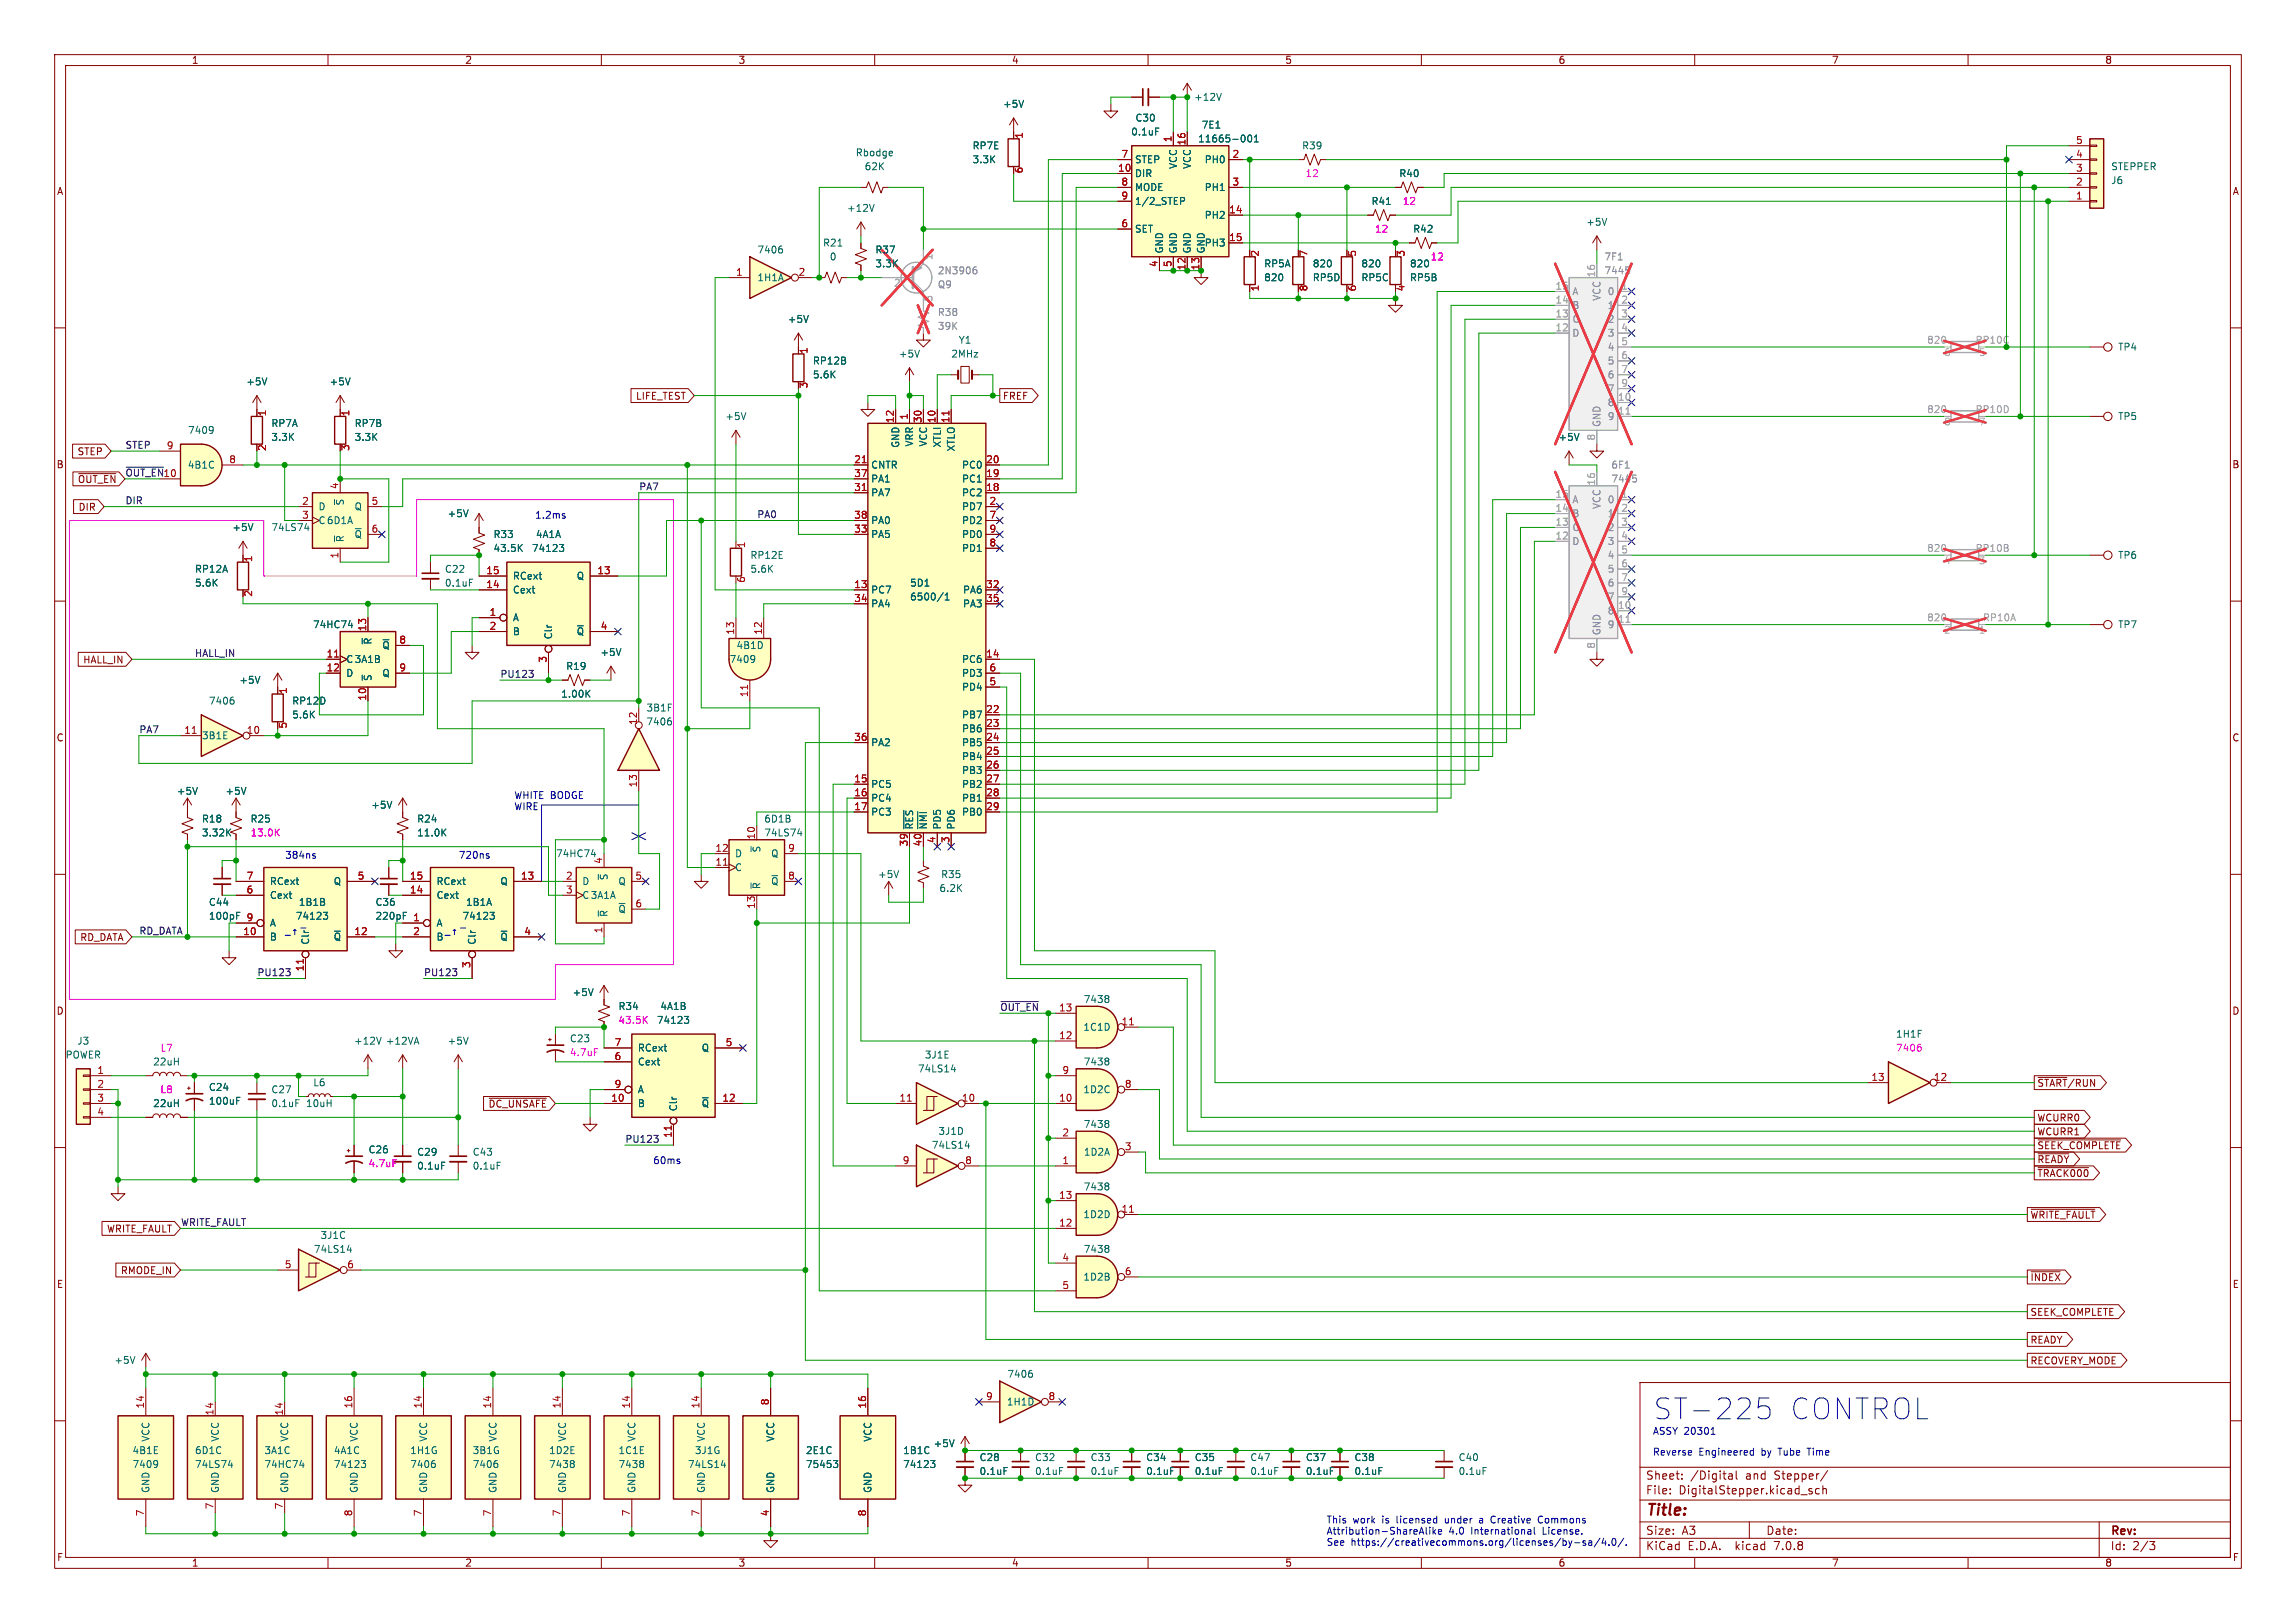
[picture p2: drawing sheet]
<svg xmlns="http://www.w3.org/2000/svg" width="420mm" height="297mm" viewBox="0 0 420 297" stroke-linecap="round" stroke-linejoin="round" font-family="sans-serif">
<defs><g id="words">
<g font-size="5.3" fill="#0000c2">
<text x="302.3" y="260.1">ST-225</text>
<text x="327" y="260.1">CONTROL</text>
</g>
<text font-size="2.8" fill="#840000" x="301" y="277.9">Title:</text>
<g font-size="2.1" fill="#840000">
<text x="301" y="273.7">File:</text>
<text x="301" y="271">Sheet:</text>
<text x="307.1" y="273.7">DigitalStepper.kicad_sch</text>
<text x="309.2" y="271">/Digital</text>
<text x="319.4" y="271">and</text>
<text x="324.7" y="271">Stepper/</text>
<text x="301" y="281.1">Size:</text>
<text x="307.6" y="281.1">A3</text>
<text x="323" y="281.1">Date:</text>
<text x="386" y="281.3">Rev:</text>
<text x="301" y="283.9">KiCad</text>
<text x="308.7" y="283.9">E.D.A.</text>
<text x="317.6" y="283.9">kicad</text>
<text x="324.8" y="283.9">7.0.8</text>
<text x="386" y="283.9">Id:</text>
<text x="390.1" y="283.9">2/3</text>
</g>
<g font-size="1.8" fill="#840000">
<text x="35" y="11.9">1</text>
<text x="85" y="11.9">2</text>
<text x="135" y="11.9">3</text>
<text x="185" y="11.9">4</text>
<text x="235" y="11.9">5</text>
<text x="285" y="11.9">6</text>
<text x="335" y="11.9">7</text>
<text x="385" y="11.9">8</text>
<text x="10.3" y="35.9">A</text>
<text x="408.3" y="35.9">A</text>
<text x="116.2" y="73.3">LIFE_TEST</text>
<text x="183.4" y="73.3">FREF</text>
<text x="14.1" y="83.5">STEP</text>
<text x="10.3" y="85.9">B</text>
<text x="408.2" y="85.9">B</text>
<text x="14.3" y="93.7">DIR</text>
<text x="15.1" y="121.6">HALL_IN</text>
<text x="10.3" y="135.9">C</text>
<text x="408.2" y="135.9">C</text>
<text x="14.6" y="172.4">RD_DATA</text>
<text x="10.3" y="185.9">D</text>
<text x="408.2" y="185.9">D</text>
<text x="89.3" y="202.9">~{DC_UNSAFE}</text>
<text x="372.6" y="199.1">~{START}/RUN</text>
<text x="372.6" y="205.4">WCURR0</text>
<text x="372.6" y="208">WCURR1</text>
<text x="372.6" y="215.6">~{TRACK000}</text>
<text x="372.6" y="213">~{READY}</text>
<text x="372.6" y="210.5">~{SEEK_COMPLETE}</text>
<text x="19.5" y="225.7">WRITE_FAULT</text>
<text x="371.3" y="223.2">~{WRITE_FAULT}</text>
<text x="22" y="233.4">RMODE_IN</text>
<text x="10.3" y="235.9">E</text>
<text x="371.3" y="234.6">~{INDEX}</text>
<text x="408.3" y="235.9">E</text>
<text x="371.3" y="241">SEEK_COMPLETE</text>
<text x="371.3" y="249.9">RECOVERY_MODE</text>
<text x="371.3" y="246.1">READY</text>
<text x="10.3" y="285.9">F</text>
<text x="35" y="286.9">1</text>
<text x="85" y="286.9">2</text>
<text x="135" y="286.9">3</text>
<text x="185" y="286.9">4</text>
<text x="235" y="286.9">5</text>
<text x="285" y="286.9">6</text>
<text x="335" y="286.9">7</text>
<text x="385" y="286.9">8</text>
<text x="408.3" y="285.9">F</text>
</g>
<g font-size="1.8" fill="#006464">
<text x="183.4" y="19.9">+5V</text>
<text x="207.6" y="22.5">C30</text>
<text x="218.3" y="18.6">+12V</text>
<text x="219.7" y="23.7">7E1</text>
<text x="156.4" y="28.8">Rbodge</text>
<text x="177.8" y="27.5">RP7E</text>
<text x="206.8" y="25">0.1uF</text>
<text x="219.1" y="26.3">11665-001</text>
<text x="238.1" y="27.5">R39</text>
<text x="158.1" y="31.3">62K</text>
<text x="177.8" y="30.1">3.3K</text>
<text x="207.5" y="32.6">DIR</text>
<text x="207.5" y="30.1">STEP</text>
<text x="207.5" y="35.2">MODE</text>
<text x="215.5" y="31" transform="rotate(-90 215.5 31)">VCC</text>
<text x="218" y="31" transform="rotate(-90 218 31)">VCC</text>
<text x="220.3" y="30.1">PH0</text>
<text x="220.3" y="35.2">PH1</text>
<text x="255.9" y="32.6">R40</text>
<text x="386.1" y="33.9">J6</text>
<text x="386.1" y="31.3">STEPPER</text>
<text x="154.8" y="39">+12V</text>
<text x="207.5" y="37.7">1/2_STEP</text>
<text x="220.3" y="40.2">PH2</text>
<text x="250.8" y="37.7">R41</text>
<text x="290.1" y="41.5">+5V</text>
<text x="138.4" y="46.6">7406</text>
<text x="150.5" y="45.3">R21</text>
<text x="151.7" y="47.9">0</text>
<text x="160" y="46.6">R37</text>
<text x="207.5" y="42.8">SET</text>
<text x="213" y="46.5" transform="rotate(-90 213 46.5)">GND</text>
<text x="215.5" y="46.5" transform="rotate(-90 215.5 46.5)">GND</text>
<text x="218" y="46.5" transform="rotate(-90 218 46.5)">GND</text>
<text x="220.3" y="45.3">PH3</text>
<text x="220.6" y="46.5" transform="rotate(-90 220.6 46.5)">GND</text>
<text x="258.4" y="42.8">R42</text>
<text x="261.6" y="47.9">12</text>
<text x="138.4" y="51.7">1H1A</text>
<text x="160" y="49.1">3.3K</text>
<text x="231.1" y="49.1">RP5A</text>
<text x="231.1" y="51.7">820</text>
<text x="240" y="51.7">RP5D</text>
<text x="240" y="49.1">820</text>
<text x="248.9" y="51.7">RP5C</text>
<text x="248.9" y="49.1">820</text>
<text x="257.8" y="51.7">RP5B</text>
<text x="257.8" y="49.1">820</text>
<text x="144" y="59.3">+5V</text>
<text x="164.3" y="65.6">+5V</text>
<text x="173.9" y="65.6">2MHz</text>
<text x="175.3" y="63.1">Y1</text>
<text x="387.4" y="64.4">TP4</text>
<text x="45" y="70.7">+5V</text>
<text x="60.2" y="70.7">+5V</text>
<text x="148.6" y="66.9">RP12B</text>
<text x="148.6" y="69.4">5.6K</text>
<text x="132.6" y="77.1">+5V</text>
<text x="387.4" y="77.1">TP5</text>
<text x="34.3" y="79.6">7409</text>
<text x="49.5" y="78.3">RP7A</text>
<text x="49.5" y="80.9">3.3K</text>
<text x="64.8" y="78.3">RP7B</text>
<text x="64.8" y="80.9">3.3K</text>
<text x="164.7" y="82.1" transform="rotate(-90 164.7 82.1)">GND</text>
<text x="167.2" y="81.8" transform="rotate(-90 167.2 81.8)">VRR</text>
<text x="169.8" y="81.8" transform="rotate(-90 169.8 81.8)">VCC</text>
<text x="172.3" y="82" transform="rotate(-90 172.3 82)">XTLI</text>
<text x="174.9" y="82.7" transform="rotate(-90 174.9 82.7)">XTLO</text>
<text x="285" y="80.9">+5V</text>
<text x="34.2" y="86">4B1C</text>
<text x="159.3" y="86">CNTR</text>
<text x="159.3" y="88.5">PA1</text>
<text x="175.9" y="88.5">PC1</text>
<text x="175.9" y="86">PC0</text>
<text x="58.2" y="93.6">D</text>
<text x="63.1" y="92.6" transform="rotate(-90 63.1 92.6)">~{S}</text>
<text x="64.8" y="93.6">Q</text>
<text x="81.8" y="94.8">+5V</text>
<text x="159.3" y="91">PA7</text>
<text x="175.9" y="91">PC2</text>
<text x="175.9" y="93.6">PD7</text>
<text x="42.4" y="97.4">+5V</text>
<text x="49.5" y="97.4">74LS74</text>
<text x="58.2" y="96.1">C6D1A</text>
<text x="63.1" y="99.3" transform="rotate(-90 63.1 99.3)">~{R}</text>
<text x="64.8" y="98.7">~{Q}</text>
<text x="90.2" y="101.2">43.5K</text>
<text x="90.2" y="98.7">R33</text>
<text x="97.2" y="101.2">74123</text>
<text x="97.9" y="98.7">4A1A</text>
<text x="159.3" y="98.7">PA5</text>
<text x="159.3" y="96.1">PA0</text>
<text x="175.9" y="96.1">PD2</text>
<text x="175.9" y="101.2">PD1</text>
<text x="175.9" y="98.7">PD0</text>
<text x="35.6" y="105">RP12A</text>
<text x="35.6" y="107.5">5.6K</text>
<text x="81.3" y="105">C22</text>
<text x="81.3" y="107.5">0.1uF</text>
<text x="93.7" y="106.3">RCext</text>
<text x="105.4" y="106.3">Q</text>
<text x="137.2" y="102.5">RP12E</text>
<text x="137.2" y="105">5.6K</text>
<text x="166.4" y="107.5">5D1</text>
<text x="387.4" y="102.5">TP6</text>
<text x="93.7" y="113.9">A</text>
<text x="93.7" y="108.8">Cext</text>
<text x="159.3" y="108.8">PC7</text>
<text x="159.3" y="111.4">PA4</text>
<text x="166.4" y="110.1">6500/1</text>
<text x="176.1" y="108.8">PA6</text>
<text x="176.1" y="111.4">PA3</text>
<text x="57.2" y="115.2">74HC74</text>
<text x="68.2" y="118.1" transform="rotate(-90 68.2 118.1)">~{R}</text>
<text x="69.8" y="119">~{Q}</text>
<text x="93.7" y="116.4">B</text>
<text x="101.2" y="117.1" transform="rotate(-90 101.2 117.1)">Clr</text>
<text x="105.4" y="116.4">~{Q}</text>
<text x="134.6" y="119">4B1D</text>
<text x="387.4" y="115.2">TP7</text>
<text x="43.7" y="125.3">+5V</text>
<text x="63.2" y="121.5">C3A1B</text>
<text x="63.2" y="124.1">D</text>
<text x="68.2" y="124.7" transform="rotate(-90 68.2 124.7)">~{S}</text>
<text x="69.8" y="124.1">Q</text>
<text x="103.5" y="122.8">R19</text>
<text x="109.7" y="120.2">+5V</text>
<text x="133.4" y="121.5">7409</text>
<text x="175.9" y="121.5">PC6</text>
<text x="175.9" y="124.1">PD3</text>
<text x="38.1" y="129.1">7406</text>
<text x="53.3" y="129.1">RP12D</text>
<text x="53.3" y="131.7">5.6K</text>
<text x="102.6" y="127.9">1.00K</text>
<text x="118.2" y="130.4">3B1F</text>
<text x="175.9" y="131.7">PB7</text>
<text x="175.9" y="126.6">PD4</text>
<text x="36.8" y="135.5">3B1E</text>
<text x="118.1" y="132.9">7406</text>
<text x="159.3" y="136.8">PA2</text>
<text x="175.9" y="134.2">PB6</text>
<text x="175.9" y="136.8">PB5</text>
<text x="175.9" y="139.3">PB4</text>
<text x="175.9" y="141.8">PB3</text>
<text x="32.3" y="145.6">+5V</text>
<text x="41.1" y="145.6">+5V</text>
<text x="67.8" y="148.2">+5V</text>
<text x="159.3" y="144.4">PC5</text>
<text x="159.3" y="146.9">PC4</text>
<text x="159.3" y="149.5">PC3</text>
<text x="175.9" y="144.4">PB2</text>
<text x="175.9" y="146.9">PB1</text>
<text x="175.9" y="149.5">PB0</text>
<text x="36.8" y="153.3">3.32K</text>
<text x="36.8" y="150.7">R18</text>
<text x="45.7" y="150.7">R25</text>
<text x="76.2" y="153.3">11.0K</text>
<text x="76.2" y="150.7">R24</text>
<text x="139.7" y="150.7">6D1B</text>
<text x="139.7" y="153.3">74LS74</text>
<text x="167.2" y="151.9" transform="rotate(-90 167.2 151.9)">~{RES}</text>
<text x="169.8" y="151.9" transform="rotate(-90 169.8 151.9)">~{NMI}</text>
<text x="172.3" y="151.9" transform="rotate(-90 172.3 151.9)">PD5</text>
<text x="174.9" y="151.9" transform="rotate(-90 174.9 151.9)">PD6</text>
<text x="101.6" y="157.1">74HC74</text>
<text x="111.4" y="161.2" transform="rotate(-90 111.4 161.2)">~{S}</text>
<text x="134.4" y="159.6">C</text>
<text x="134.4" y="157.1">D</text>
<text x="139.3" y="156.1" transform="rotate(-90 139.3 156.1)">~{S}</text>
<text x="141" y="157.1">Q</text>
<text x="160.5" y="160.9">+5V</text>
<text x="172" y="160.9">R35</text>
<text x="38.1" y="166">C44</text>
<text x="49.3" y="164.7">Cext</text>
<text x="49.3" y="162.2">RCext</text>
<text x="54.6" y="166">1B1B</text>
<text x="61" y="162.2">Q</text>
<text x="68.6" y="166">C36</text>
<text x="79.8" y="164.7">Cext</text>
<text x="79.8" y="162.2">RCext</text>
<text x="85.1" y="166">1B1A</text>
<text x="91.4" y="162.2">Q</text>
<text x="106.4" y="162.2">D</text>
<text x="106.4" y="164.7">C3A1A</text>
<text x="111.4" y="167.9" transform="rotate(-90 111.4 167.9)">~{R}</text>
<text x="113" y="162.2">Q</text>
<text x="113" y="167.2">~{Q}</text>
<text x="139.3" y="162.8" transform="rotate(-90 139.3 162.8)">~{R}</text>
<text x="141" y="162.2">~{Q}</text>
<text x="171.7" y="163.4">6.2K</text>
<text x="38.1" y="168.5">100pF</text>
<text x="49.3" y="172.3">B</text>
<text x="49.3" y="169.8">A</text>
<text x="54" y="168.5">74123</text>
<text x="56.7" y="173" transform="rotate(-90 56.7 173)">Clr</text>
<text x="61" y="172.3">~{Q}</text>
<text x="68.6" y="168.5">220pF</text>
<text x="79.8" y="169.8">A</text>
<text x="79.8" y="172.3">B</text>
<text x="84.5" y="168.5">74123</text>
<text x="87.2" y="173" transform="rotate(-90 87.2 173)">Clr</text>
<text x="91.4" y="172.3">~{Q}</text>
<text x="104.6" y="182.5">+5V</text>
<text x="113" y="185">R34</text>
<text x="120.7" y="185">4A1B</text>
<text x="198.1" y="183.7">7438</text>
<text x="14" y="191.4">J3</text>
<text x="64.7" y="191.4">+12V</text>
<text x="70.5" y="191.4">+12VA</text>
<text x="81.8" y="191.4">+5V</text>
<text x="104.1" y="190.9">C23</text>
<text x="120.1" y="187.6">74123</text>
<text x="198.1" y="188.8">1C1D</text>
<text x="346.7" y="190.1">1H1F</text>
<text x="11.9" y="193.9">POWER</text>
<text x="27.9" y="195.2">22uH</text>
<text x="116.6" y="195.2">Cext</text>
<text x="116.6" y="192.6">RCext</text>
<text x="128.3" y="192.6">Q</text>
<text x="167.8" y="196.4">74LS14</text>
<text x="169.1" y="193.9">3J1E</text>
<text x="198.1" y="195.2">7438</text>
<text x="27.9" y="202.8">22uH</text>
<text x="38.1" y="202.4">100uF</text>
<text x="38.1" y="199.8">C24</text>
<text x="49.5" y="200.3">C27</text>
<text x="49.5" y="202.8">0.1uF</text>
<text x="55.9" y="202.8">10uH</text>
<text x="57.2" y="199">L6</text>
<text x="116.6" y="202.8">B</text>
<text x="116.6" y="200.3">A</text>
<text x="124.1" y="203.5" transform="rotate(-90 124.1 203.5)">Clr</text>
<text x="128.3" y="202.8">~{Q}</text>
<text x="198.1" y="200.3">1D2C</text>
<text x="171.6" y="207.9">3J1D</text>
<text x="198.1" y="206.6">7438</text>
<text x="67.3" y="211.3">C26</text>
<text x="76.2" y="211.7">C29</text>
<text x="76.2" y="214.2">0.1uF</text>
<text x="86.4" y="211.7">C43</text>
<text x="86.4" y="214.2">0.1uF</text>
<text x="170.4" y="210.4">74LS14</text>
<text x="198.2" y="211.7">1D2A</text>
<text x="198.1" y="218">7438</text>
<text x="58.5" y="226.9">3J1C</text>
<text x="198.1" y="223.1">1D2D</text>
<text x="57.3" y="229.5">74LS14</text>
<text x="198.1" y="229.5">7438</text>
<text x="198.1" y="234.5">1D2B</text>
<text x="20.8" y="249.8">+5V</text>
<text x="184.1" y="257.4">1H1D</text>
<text x="184.2" y="252.3">7406</text>
<text x="27.5" y="263.9" transform="rotate(-90 27.5 263.9)">VCC</text>
<text x="40.2" y="263.9" transform="rotate(-90 40.2 263.9)">VCC</text>
<text x="52.9" y="263.9" transform="rotate(-90 52.9 263.9)">VCC</text>
<text x="65.6" y="263.9" transform="rotate(-90 65.6 263.9)">VCC</text>
<text x="78.3" y="263.9" transform="rotate(-90 78.3 263.9)">VCC</text>
<text x="91" y="263.9" transform="rotate(-90 91 263.9)">VCC</text>
<text x="103.7" y="263.9" transform="rotate(-90 103.7 263.9)">VCC</text>
<text x="116.4" y="263.9" transform="rotate(-90 116.4 263.9)">VCC</text>
<text x="129.1" y="263.9" transform="rotate(-90 129.1 263.9)">VCC</text>
<text x="141.8" y="263.9" transform="rotate(-90 141.8 263.9)">VCC</text>
<text x="159.6" y="263.9" transform="rotate(-90 159.6 263.9)">VCC</text>
<text x="24.1" y="266.3">4B1E</text>
<text x="24.1" y="268.8">7409</text>
<text x="35.6" y="266.3">6D1C</text>
<text x="35.6" y="268.8">74LS74</text>
<text x="48.3" y="268.8">74HC74</text>
<text x="48.3" y="266.3">3A1C</text>
<text x="61" y="268.8">74123</text>
<text x="61" y="266.3">4A1C</text>
<text x="74.9" y="266.3">1H1G</text>
<text x="74.9" y="268.8">7406</text>
<text x="86.4" y="266.3">3B1G</text>
<text x="86.4" y="268.8">7406</text>
<text x="100.3" y="266.3">1D2E</text>
<text x="100.3" y="268.8">7438</text>
<text x="113" y="266.3">1C1E</text>
<text x="113" y="268.8">7438</text>
<text x="125.7" y="268.8">74LS14</text>
<text x="127" y="266.3">3J1G</text>
<text x="147.3" y="268.8">75453</text>
<text x="147.3" y="266.3">2E1C</text>
<text x="165.1" y="268.8">74123</text>
<text x="165.1" y="266.3">1B1C</text>
<text x="170.7" y="265">+5V</text>
<text x="179.1" y="267.6">C28</text>
<text x="189.2" y="267.6">C32</text>
<text x="199.4" y="267.6">C33</text>
<text x="209.6" y="267.6">C34</text>
<text x="218.4" y="267.6">C35</text>
<text x="228.6" y="267.6">C47</text>
<text x="238.8" y="267.6">C37</text>
<text x="247.7" y="267.6">C38</text>
<text x="266.7" y="267.6">C40</text>
<text x="27.5" y="273.3" transform="rotate(-90 27.5 273.3)">GND</text>
<text x="40.2" y="273.3" transform="rotate(-90 40.2 273.3)">GND</text>
<text x="52.9" y="273.3" transform="rotate(-90 52.9 273.3)">GND</text>
<text x="65.6" y="273.3" transform="rotate(-90 65.6 273.3)">GND</text>
<text x="78.3" y="273.3" transform="rotate(-90 78.3 273.3)">GND</text>
<text x="91" y="273.3" transform="rotate(-90 91 273.3)">GND</text>
<text x="103.7" y="273.3" transform="rotate(-90 103.7 273.3)">GND</text>
<text x="116.4" y="273.3" transform="rotate(-90 116.4 273.3)">GND</text>
<text x="129.1" y="273.3" transform="rotate(-90 129.1 273.3)">GND</text>
<text x="141.8" y="273.3" transform="rotate(-90 141.8 273.3)">GND</text>
<text x="159.6" y="273.3" transform="rotate(-90 159.6 273.3)">GND</text>
<text x="179.1" y="270.1">0.1uF</text>
<text x="189.2" y="270.1">0.1uF</text>
<text x="199.4" y="270.1">0.1uF</text>
<text x="209.6" y="270.1">0.1uF</text>
<text x="218.4" y="270.1">0.1uF</text>
<text x="228.6" y="270.1">0.1uF</text>
<text x="238.8" y="270.1">0.1uF</text>
<text x="247.7" y="270.1">0.1uF</text>
<text x="266.7" y="270.1">0.1uF</text>
</g>
<g font-size="1.8" fill="#a90000">
<text x="187.4" y="25.5" transform="rotate(-90 187.4 25.5)">1</text>
<text x="205" y="29">7</text>
<text x="214.4" y="26.1" transform="rotate(-90 214.4 26.1)">1</text>
<text x="216.9" y="26.7" transform="rotate(-90 216.9 26.7)">16</text>
<text x="225.4" y="29">2</text>
<text x="379.7" y="29">4</text>
<text x="379.7" y="26.4">5</text>
<text x="187.4" y="31.8" transform="rotate(-90 187.4 31.8)">6</text>
<text x="204.4" y="31.5">10</text>
<text x="205" y="34">8</text>
<text x="225.4" y="34">3</text>
<text x="379.7" y="34">2</text>
<text x="379.7" y="31.5">3</text>
<text x="205" y="41.7">6</text>
<text x="205" y="36.6">9</text>
<text x="224.7" y="39.1">14</text>
<text x="379.7" y="36.6">1</text>
<text x="224.7" y="44.2">15</text>
<text x="230.6" y="47.1" transform="rotate(-90 230.6 47.1)">2</text>
<text x="239.5" y="47.1" transform="rotate(-90 239.5 47.1)">7</text>
<text x="248.4" y="47.1" transform="rotate(-90 248.4 47.1)">5</text>
<text x="257.3" y="47.1" transform="rotate(-90 257.3 47.1)">3</text>
<text x="134.5" y="50.5">1</text>
<text x="146" y="50.5">2</text>
<text x="211.8" y="49" transform="rotate(-90 211.8 49)">4</text>
<text x="214.4" y="49" transform="rotate(-90 214.4 49)">5</text>
<text x="216.9" y="49.6" transform="rotate(-90 216.9 49.6)">12</text>
<text x="219.5" y="49.6" transform="rotate(-90 219.5 49.6)">13</text>
<text x="230.6" y="53.4" transform="rotate(-90 230.6 53.4)">1</text>
<text x="239.5" y="53.4" transform="rotate(-90 239.5 53.4)">8</text>
<text x="248.4" y="53.4" transform="rotate(-90 248.4 53.4)">6</text>
<text x="257.3" y="53.4" transform="rotate(-90 257.3 53.4)">4</text>
<text x="148" y="64.8" transform="rotate(-90 148 64.8)">1</text>
<text x="148" y="71.2" transform="rotate(-90 148 71.2)">3</text>
<text x="49" y="76.3" transform="rotate(-90 49 76.3)">1</text>
<text x="64.2" y="76.3" transform="rotate(-90 64.2 76.3)">1</text>
<text x="163.6" y="77.5" transform="rotate(-90 163.6 77.5)">12</text>
<text x="166.1" y="76.9" transform="rotate(-90 166.1 76.9)">1</text>
<text x="168.7" y="77.5" transform="rotate(-90 168.7 77.5)">30</text>
<text x="171.2" y="77.5" transform="rotate(-90 171.2 77.5)">10</text>
<text x="173.7" y="77.5" transform="rotate(-90 173.7 77.5)">11</text>
<text x="30.4" y="82.3">9</text>
<text x="49" y="82.6" transform="rotate(-90 49 82.6)">2</text>
<text x="64.2" y="82.6" transform="rotate(-90 64.2 82.6)">3</text>
<text x="41.8" y="84.8">8</text>
<text x="62" y="89.6" transform="rotate(-90 62 89.6)">4</text>
<text x="156.2" y="84.8">21</text>
<text x="156.2" y="89.9">31</text>
<text x="156.2" y="87.4">37</text>
<text x="180.3" y="89.9">18</text>
<text x="180.3" y="87.4">19</text>
<text x="180.3" y="84.8">20</text>
<text x="55.2" y="92.5">2</text>
<text x="55.2" y="95">3</text>
<text x="67.9" y="92.5">5</text>
<text x="156.2" y="95">38</text>
<text x="180.9" y="92.5">2</text>
<text x="180.9" y="95">7</text>
<text x="67.9" y="97.5">6</text>
<text x="136.6" y="100.4" transform="rotate(-90 136.6 100.4)">1</text>
<text x="156.2" y="97.5">33</text>
<text x="180.9" y="100.1">8</text>
<text x="180.9" y="97.5">9</text>
<text x="46.4" y="102.9" transform="rotate(-90 46.4 102.9)">1</text>
<text x="62" y="102.3" transform="rotate(-90 62 102.3)">1</text>
<text x="88.9" y="107.7">14</text>
<text x="88.9" y="105.2">15</text>
<text x="109.2" y="105.2">13</text>
<text x="136.6" y="106.8" transform="rotate(-90 136.6 106.8)">6</text>
<text x="156.2" y="107.7">13</text>
<text x="180.3" y="107.7">32</text>
<text x="46.4" y="109.3" transform="rotate(-90 46.4 109.3)">2</text>
<text x="89.5" y="112.8">1</text>
<text x="156.2" y="110.2">34</text>
<text x="180.3" y="110.2">35</text>
<text x="67.1" y="115.6" transform="rotate(-90 67.1 115.6)">13</text>
<text x="73" y="117.9">8</text>
<text x="89.5" y="115.3">2</text>
<text x="109.8" y="115.3">4</text>
<text x="134.4" y="116.2" transform="rotate(-90 134.4 116.2)">13</text>
<text x="139.4" y="116.2" transform="rotate(-90 139.4 116.2)">12</text>
<text x="59.6" y="120.4">11</text>
<text x="59.6" y="122.9">12</text>
<text x="73" y="122.9">9</text>
<text x="100.1" y="121.4" transform="rotate(-90 100.1 121.4)">3</text>
<text x="180.3" y="120.4">14</text>
<text x="180.9" y="125.5">5</text>
<text x="180.9" y="122.9">6</text>
<text x="52.8" y="127.1" transform="rotate(-90 52.8 127.1)">1</text>
<text x="67.1" y="128.3" transform="rotate(-90 67.1 128.3)">10</text>
<text x="136.9" y="127.7" transform="rotate(-90 136.9 127.7)">11</text>
<text x="180.3" y="130.6">22</text>
<text x="33.6" y="134.4">11</text>
<text x="45" y="134.4">10</text>
<text x="52.8" y="133.4" transform="rotate(-90 52.8 133.4)">5</text>
<text x="116.6" y="132.8" transform="rotate(-90 116.6 132.8)">12</text>
<text x="156.2" y="135.6">36</text>
<text x="180.3" y="133.1">23</text>
<text x="180.3" y="135.6">24</text>
<text x="156.2" y="143.3">15</text>
<text x="180.3" y="138.2">25</text>
<text x="180.3" y="140.7">26</text>
<text x="180.3" y="143.3">27</text>
<text x="116.6" y="144.2" transform="rotate(-90 116.6 144.2)">13</text>
<text x="156.2" y="145.8">16</text>
<text x="156.2" y="148.3">17</text>
<text x="180.3" y="145.8">28</text>
<text x="180.3" y="148.3">29</text>
<text x="130.8" y="156">12</text>
<text x="138.2" y="153.7" transform="rotate(-90 138.2 153.7)">10</text>
<text x="144.1" y="156">9</text>
<text x="166.1" y="155" transform="rotate(-90 166.1 155)">39</text>
<text x="168.7" y="155" transform="rotate(-90 168.7 155)">40</text>
<text x="171.2" y="154.4" transform="rotate(-90 171.2 154.4)">4</text>
<text x="173.7" y="154.4" transform="rotate(-90 173.7 154.4)">3</text>
<text x="45" y="161">7</text>
<text x="65.3" y="161">5</text>
<text x="74.9" y="161">15</text>
<text x="95.2" y="161">13</text>
<text x="103.4" y="161">2</text>
<text x="110.2" y="158.2" transform="rotate(-90 110.2 158.2)">4</text>
<text x="116.1" y="161">5</text>
<text x="130.8" y="158.5">11</text>
<text x="144.1" y="161">8</text>
<text x="45" y="163.6">6</text>
<text x="74.9" y="163.6">14</text>
<text x="103.4" y="163.6">3</text>
<text x="116.1" y="166.1">6</text>
<text x="138.2" y="166.4" transform="rotate(-90 138.2 166.4)">13</text>
<text x="44.4" y="171.2">10</text>
<text x="45" y="168.7">9</text>
<text x="64.7" y="171.2">12</text>
<text x="75.5" y="168.7">1</text>
<text x="75.5" y="171.2">2</text>
<text x="95.8" y="171.2">4</text>
<text x="110.2" y="170.9" transform="rotate(-90 110.2 170.9)">1</text>
<text x="55.6" y="177.8" transform="rotate(-90 55.6 177.8)">11</text>
<text x="86.1" y="177.2" transform="rotate(-90 86.1 177.2)">3</text>
<text x="193.6" y="185.2">13</text>
<text x="112.3" y="191.5">7</text>
<text x="132.6" y="191.5">5</text>
<text x="193.6" y="190.2">12</text>
<text x="205.1" y="187.7">11</text>
<text x="17.7" y="196.6">1</text>
<text x="112.3" y="194.1">6</text>
<text x="194.2" y="196.6">9</text>
<text x="342.2" y="197.9">13</text>
<text x="353.7" y="197.9">12</text>
<text x="17.7" y="199.1">2</text>
<text x="17.7" y="201.7">3</text>
<text x="111.7" y="201.7">10</text>
<text x="112.3" y="199.1">9</text>
<text x="132" y="201.7">12</text>
<text x="164.4" y="201.7">11</text>
<text x="175.9" y="201.7">10</text>
<text x="193.6" y="201.7">10</text>
<text x="205.7" y="199.1">8</text>
<text x="17.7" y="204.2">4</text>
<text x="122.9" y="208.3" transform="rotate(-90 122.9 208.3)">11</text>
<text x="194.2" y="208">2</text>
<text x="165" y="213.1">9</text>
<text x="176.5" y="213.1">8</text>
<text x="194.2" y="213.1">1</text>
<text x="205.7" y="210.6">3</text>
<text x="193.6" y="219.5">13</text>
<text x="205.1" y="222">11</text>
<text x="193.6" y="224.5">12</text>
<text x="52" y="232.2">5</text>
<text x="63.4" y="232.2">6</text>
<text x="194.2" y="230.9">4</text>
<text x="205.7" y="233.4">6</text>
<text x="194.2" y="236">5</text>
<text x="26.4" y="257.9" transform="rotate(-90 26.4 257.9)">14</text>
<text x="64.5" y="257.9" transform="rotate(-90 64.5 257.9)">16</text>
<text x="77.2" y="257.9" transform="rotate(-90 77.2 257.9)">14</text>
<text x="89.9" y="257.9" transform="rotate(-90 89.9 257.9)">14</text>
<text x="102.6" y="257.9" transform="rotate(-90 102.6 257.9)">14</text>
<text x="115.3" y="257.9" transform="rotate(-90 115.3 257.9)">14</text>
<text x="128" y="257.9" transform="rotate(-90 128 257.9)">14</text>
<text x="140.7" y="257.2" transform="rotate(-90 140.7 257.2)">8</text>
<text x="158.5" y="257.9" transform="rotate(-90 158.5 257.9)">16</text>
<text x="180.3" y="256.3">9</text>
<text x="191.7" y="256.3">8</text>
<text x="39.1" y="259.1" transform="rotate(-90 39.1 259.1)">14</text>
<text x="51.8" y="259.1" transform="rotate(-90 51.8 259.1)">14</text>
<text x="26.4" y="277.6" transform="rotate(-90 26.4 277.6)">7</text>
<text x="39.1" y="276.3" transform="rotate(-90 39.1 276.3)">7</text>
<text x="51.8" y="276.3" transform="rotate(-90 51.8 276.3)">7</text>
<text x="64.5" y="277.6" transform="rotate(-90 64.5 277.6)">8</text>
<text x="77.2" y="277.6" transform="rotate(-90 77.2 277.6)">7</text>
<text x="89.9" y="277.6" transform="rotate(-90 89.9 277.6)">7</text>
<text x="102.6" y="277.6" transform="rotate(-90 102.6 277.6)">7</text>
<text x="115.3" y="277.6" transform="rotate(-90 115.3 277.6)">7</text>
<text x="128" y="277.6" transform="rotate(-90 128 277.6)">7</text>
<text x="140.7" y="277.6" transform="rotate(-90 140.7 277.6)">4</text>
<text x="158.5" y="277.6" transform="rotate(-90 158.5 277.6)">8</text>
</g>
<g font-size="1.8" fill="#f0f">
<text x="238.7" y="32.6">12</text>
<text x="256.5" y="37.7">12</text>
<text x="251.4" y="42.8">12</text>
<text x="45.7" y="153.3">13.0K</text>
<text x="113" y="187.6">43.5K</text>
<text x="29.3" y="192.6">L7</text>
<text x="104.1" y="193.5">4.7uF</text>
<text x="346.7" y="192.6">7406</text>
<text x="29.3" y="200.3">L8</text>
<text x="67.3" y="213.8">4.7uF</text>
</g>
<g font-size="1.8" fill="#aaa">
<text x="170.9" y="47.7" transform="rotate(-90 170.9 47.7)">1</text>
<text x="163.4" y="52.8">2</text>
<text x="284.4" y="53.1">15</text>
<text x="291.8" y="50.8" transform="rotate(-90 291.8 50.8)">16</text>
<text x="296.5" y="53.1">1</text>
<text x="170.9" y="55.3" transform="rotate(-90 170.9 55.3)">3</text>
<text x="284.4" y="58.2">13</text>
<text x="284.4" y="55.6">14</text>
<text x="296.5" y="55.6">2</text>
<text x="296.5" y="58.2">3</text>
<text x="284.4" y="60.7">12</text>
<text x="296.5" y="60.7">4</text>
<text x="296.5" y="63.2">5</text>
<text x="296.5" y="65.8">6</text>
<text x="355.5" y="65.5">6</text>
<text x="361.9" y="65.5">5</text>
<text x="296.5" y="68.3">7</text>
<text x="296.5" y="70.9">9</text>
<text x="295.9" y="73.4">10</text>
<text x="295.9" y="75.9">11</text>
<text x="291.8" y="80.7" transform="rotate(-90 291.8 80.7)">8</text>
<text x="355.5" y="78.2">8</text>
<text x="361.9" y="78.2">7</text>
<text x="291.8" y="88.9" transform="rotate(-90 291.8 88.9)">16</text>
<text x="284.4" y="93.7">14</text>
<text x="284.4" y="91.2">15</text>
<text x="296.5" y="91.2">1</text>
<text x="296.5" y="93.7">2</text>
<text x="284.4" y="98.8">12</text>
<text x="284.4" y="96.3">13</text>
<text x="296.5" y="96.3">3</text>
<text x="296.5" y="98.8">4</text>
<text x="296.5" y="101.3">5</text>
<text x="296.5" y="103.9">6</text>
<text x="296.5" y="106.4">7</text>
<text x="355.5" y="103.6">4</text>
<text x="361.9" y="103.6">3</text>
<text x="295.9" y="111.5">10</text>
<text x="296.5" y="109">9</text>
<text x="291.8" y="118.8" transform="rotate(-90 291.8 118.8)">8</text>
<text x="295.9" y="114">11</text>
<text x="355.5" y="116.3">2</text>
<text x="361.9" y="116.3">1</text>
</g>
<g font-size="1.8" fill="#989898">
<text x="293.4" y="47.9">7F1</text>
<text x="171.5" y="52.9">Q9</text>
<text x="171.5" y="50.4">2N3906</text>
<text x="293.4" y="50.4">7445</text>
<text x="171.5" y="58">R38</text>
<text x="287.5" y="59.3">C</text>
<text x="287.5" y="56.7">B</text>
<text x="287.5" y="54.2">A</text>
<text x="293" y="55.1" transform="rotate(-90 293 55.1)">VCC</text>
<text x="294" y="54.2">0</text>
<text x="294" y="56.7">1</text>
<text x="294" y="59.3">2</text>
<text x="171.5" y="60.6">39K</text>
<text x="287.5" y="61.8">D</text>
<text x="294" y="61.8">3</text>
<text x="294" y="64.4">4</text>
<text x="352.4" y="63.1">820</text>
<text x="361.3" y="63.1">RP10C</text>
<text x="294" y="66.9">5</text>
<text x="294" y="69.4">6</text>
<text x="294" y="72">7</text>
<text x="294" y="74.5">8</text>
<text x="294" y="77.1">9</text>
<text x="352.4" y="75.8">820</text>
<text x="361.3" y="75.8">RP10D</text>
<text x="293" y="78.2" transform="rotate(-90 293 78.2)">GND</text>
<text x="294.7" y="86">6F1</text>
<text x="294.7" y="88.5">7445</text>
<text x="287.5" y="94.8">B</text>
<text x="287.5" y="92.3">A</text>
<text x="293" y="93.2" transform="rotate(-90 293 93.2)">VCC</text>
<text x="294" y="92.3">0</text>
<text x="294" y="94.8">1</text>
<text x="287.5" y="99.9">D</text>
<text x="287.5" y="97.4">C</text>
<text x="294" y="97.4">2</text>
<text x="294" y="99.9">3</text>
<text x="352.4" y="101.2">820</text>
<text x="361.3" y="101.2">RP10B</text>
<text x="294" y="102.5">4</text>
<text x="294" y="105">5</text>
<text x="294" y="107.5">6</text>
<text x="294" y="112.6">8</text>
<text x="294" y="110.1">7</text>
<text x="352.4" y="113.9">820</text>
<text x="362.6" y="113.9">RP10A</text>
<text x="293" y="116.3" transform="rotate(-90 293 116.3)">GND</text>
<text x="294" y="115.2">9</text>
</g>
<g font-size="1.8" fill="#0f0f0f">
<text x="22.9" y="82.2">STEP</text>
<text x="14.2" y="88.6">~{OUT_EN}</text>
<text x="22.9" y="87.3">~{OUT_EN}</text>
<text x="29.8" y="87.4">10</text>
<text x="116.8" y="89.8">PA7</text>
<text x="22.9" y="92.4">DIR</text>
<text x="138.4" y="94.9">PA0</text>
<text x="35.6" y="120.3">HALL_IN</text>
<text x="91.4" y="124.1">PU123</text>
<text x="25.4" y="134.3">PA7</text>
<text x="25.4" y="171.1">RD_DATA</text>
<text x="47" y="178.7">PU123</text>
<text x="77.5" y="178.7">PU123</text>
<text x="114.3" y="209.2">PU123</text>
<text x="33" y="224.4">WRITE_FAULT</text>
</g>
<g font-size="1.8" fill="#0000c2">
<text x="97.8" y="95">1.2ms</text>
<text x="94" y="146.3">WHITE BODGE</text>
<text x="94" y="148.3">WIRE</text>
<text x="52.1" y="157.2">384ns</text>
<text x="83.8" y="157.2">720ns</text>
<text x="119.4" y="213.1">60ms</text>
<text x="302.3" y="262.6">ASSY 20301</text>
<text x="302.3" y="266.5">Reverse</text>
<text x="310.7" y="266.5">Engineered</text>
<text x="322.3" y="266.5">by</text>
<text x="325.6" y="266.5">Tube</text>
<text x="331.1" y="266.5">Time</text>
<text x="242.6" y="278.9">This</text>
<text x="242.6" y="280.9">Attribution-ShareAlike</text>
<text x="247.5" y="278.9">work</text>
<text x="253" y="278.9">is</text>
<text x="255.8" y="278.9">licensed</text>
<text x="264.8" y="278.9">under</text>
<text x="265" y="280.9">4.0</text>
<text x="269.2" y="280.9">International</text>
<text x="271.3" y="278.9">a</text>
<text x="273.6" y="278.9">Creative</text>
<text x="282.5" y="278.9">Commons</text>
<text x="282.5" y="280.9">License.</text>
<text x="242.6" y="283">See</text>
<text x="247.1" y="283">https://creativecommons.org/licenses/by-sa/4.0/.</text>
</g>
<text font-size="1.8" fill="#009600" x="182.9" y="185.1">~{OUT_EN}</text>
</g></defs>
<g fill="none" stroke="#840000" stroke-width=".18">
<path d="M10 10h400v277h-400zM12 12h396v273h-396zM60 10v2M110 10v2M160 10v2M210 10v2M260 10v2M310 10v2M360 10v2M10 60h2M408 60h2M146 61l-.7 1.2"/>
<path d="M146 61v3.8M146 69.9v1.2M146 61l.8 1.2M158.7 73.7v1.2h1.3l-1.3 1.3-1.2-1.3h1.2M163.8 74.9v2.6M166.4 74.9v2.6M168.9 74.9v2.6M171.4 74.9v2.6M174 74.9v2.6M156.2 90.2h2.5M156.2 87.6h2.5M156.2 85.1h2.5"/>
<path d="M156.2 97.8h2.5M156.2 95.3h2.5M180.3 90.2h2.6M180.3 87.6h2.6M180.3 92.7h2.6M180.3 85.1h2.6M180.3 97.8h2.6M180.3 95.3h2.6M10 110h2M156.2 108h2.5M156.2 110.5h2.5M180.3 108h2.6"/>
<path d="M180.3 110.5h2.6M180.3 100.3h2.6M408 110h2M156.2 135.9h2.5M180.3 120.7h2.6M180.3 130.8h2.6M180.3 133.4h2.6M180.3 135.9h2.6M180.3 138.4h2.6M180.3 125.7h2.6M180.3 123.2h2.6M10 160h2"/>
<path d="M34.3 146.1l-.8 1.2M34.3 146.1v2.5M34.3 146.1l.8 1.2M43.2 146.1l-.8 1.2M43.2 146.1v2.5M43.2 146.1l.7 1.2M71.1 158.8v2M156.2 143.5h2.5M156.2 146.1h2.5M156.2 148.6h2.5M166.4 152.4v2.5M168.9 152.4v2.5"/>
<path d="M171.4 152.4v2.5M174 152.4v2.5M180.3 143.5h2.6M180.3 146.1h2.6M180.3 148.6h2.6M180.3 141h2.6M408 160h2M71.1 161.8v2M72.4 172.7v1.3h1.3l-1.3 1.3-1.3-1.3h1.3M10 210h2M26.7 204.5h1.2a.64 .64 0 0 1 .7-.7 .64 .64 0 0 1 .6 .7 .64 .64 0 0 1 .6-.7 .64 .64 0 0 1 .7 .7 .64 .64 0 0 1 .6-.7 .64 .64 0 0 1 .6 .7 .64 .64 0 0 1 .7-.7 .64 .64 0 0 1 .6 .7h1.3M408 210h2"/>
<path d="M10 260h2M26.7 247.6l-.8 1.3M26.7 247.6v2.6M26.7 247.6l.7 1.3M52.1 256.5v2.6M64.8 254v5.1M77.5 254v5.1M300 253h108v32h-108zM408 260h2M52.1 274.3v2.6M64.8 274.3v5.1M77.5 274.3v5.1"/>
<path d="M300 278.5h108M300 274.5h108M300 268.5h108M305.5 273.2v.2M305.5 272.5v.1M307.7 270.5v.2M307.7 269.8v.1M316.2 270.5l.2 .2 .5-.1M316.2 269.8h.6l.1 .9M316.9 270l-.5 .1-.2 .2M317.6 269.2v1.3l.2 .2M320 278.5v3"/>
<path d="M331.4 272.5l-.3-.1-.2 .2v.2l.5 .2v.3h-.5M332.8 272.5l-.4-.1-.3 .3v.4l.1 .2h.6M333.4 272.5l.3-.1 .3 .1 .1 .9M333.4 271.9v1.5M334.3 269.1l-1.3 1.9M384 278.5v6.5M60 285v2M110 285v2M160 285v2M210 285v2M260 285v2M300 281.5h108"/>
<path d="M310 285v2M360 285v2M393.2 282.1h1l-.5 .6 .4 .1 .1 .5-.3 .3h-.5"/>
</g>
<path d="M287 50.8h8.9v27.9h-8.9z" fill="#f0f0f0" stroke="#f0f0f0" stroke-width=".18"/>
<path d="M287 50.8h8.9v27.9h-8.9z" fill="none" stroke="#a1a1a1" stroke-width=".25"/>
<g fill="none" stroke="#a1a1a1" stroke-width=".18">
<path d="M284.5 53.3h2.5M284.5 58.4h2.5M284.5 55.9h2.5M292.1 48.3v2.5M295.9 53.3h2.5M295.9 58.4h2.5M295.9 55.9h2.5M284.5 61h2.5M292.1 78.7v2.6M295.9 73.7h2.5M295.9 76.2h2.5M295.9 61h2.5"/>
<path d="M295.9 63.5h2.5M295.9 66h2.5M295.9 68.6h2.5M295.9 71.1h2.5"/>
</g>
<path d="M297.4 75.8h.7" fill="none" stroke="#aaa" stroke-width=".18"/>
<path d="M296 47.6h.7M297.4 48.8h.6M297.8 49.3l.3 .3v.3l-.3 .2" fill="none" stroke="#989898" stroke-width=".18"/>
<path d="M284.5 48.3l13.9 33M298.4 48.3l-13.9 33" fill="none" stroke="#eb3a3d" stroke-width=".46"/>
<g fill="#ffffc2" stroke="#ffffc2" stroke-width=".18">
<path d="M72.4 259.1h10.1v15.2h-10.1z"/>
<path d="M47 259.1h10.1v15.2h-10.1z"/>
<path d="M59.7 259.1h10.1v15.2h-10.1z"/>
<path d="M158.7 77.5h21.6v74.9h-21.6z"/>
</g>
<path d="M145 64.8h2.1v5.1h-2.1zM158.7 77.5h21.6v74.9h-21.6zM47 259.1h10.1v15.2h-10.1zM59.7 259.1h10.1v15.2h-10.1zM72.4 259.1h10.1v15.2h-10.1z" fill="none" stroke="#840000" stroke-width=".25"/>
<g fill="none" stroke="#006464" stroke-width=".18">
<path d="M147.9 57.7l-.5 1.3M169.2 107.3h.7M172.5 108.5l-1.1 1.6M172.9 109.8h.7M172.9 108.9l.4-.4v1.3M36.1 144.1l-.4 1.3M45 144.1l-.4 1.3M165.3 148.3v3.4M167.9 148.5v3.2M73.8 167.6h.4M73.8 166.9h.6M24.7 248.2l-.4 1.3"/>
<path d="M54.8 268.1h.8M55.4 267.7v.8M66.1 267.3h.8l-.4 .5 .3 .1 .1 .4-.3 .2h-.3M79.3 267.3h.2M79.4 267.8l.2 .2v.3l-.2 .2"/>
</g>
<path d="M69.6 161.8h3" fill="none" stroke="#840000" stroke-width=".33"/>
<path d="M69.6 160.8h3" fill="none" stroke="#840000" stroke-width=".3"/>
<path d="M173.6 75.2v.8M157.7 84.7h.7M157.7 89.8h.7" fill="none" stroke="#a90000" stroke-width=".18"/>
<path d="M137.2 47l7.6 3.8-7.6 3.8z" fill="#ffffc2"/>
<path d="M137.2 47l7.6 3.8-7.6 3.8z" fill="none" stroke="#840000" stroke-width=".25"/>
<g fill="none" stroke="#840000" stroke-width=".18">
<path d="M133.3 50.8h3.9M146 50.8h2.6"/>
<circle cx="145.4" cy="50.8" r=".63"/>
</g>
<path d="M142.8 45h.2M142.9 45.5l.2 .3v.3l-.2 .2" fill="none" stroke="#006464" stroke-width=".18"/>
<path d="M200.7 184.2a3.8 3.8 0 0 1 3.8 3.8 3.8 3.8 0 0 1-3.8 3.8z" fill="#ffffc2" stroke="#ffffc2" stroke-width=".18"/>
<path d="M196.8 184.2h3.9v7.6h-3.9z" fill="#ffffc2"/>
<path d="M196.8 184.2h3.9a3.8 3.8 0 0 1 3.8 3.8 3.8 3.8 0 0 1-3.8 3.8h-3.9z" fill="none" stroke="#840000" stroke-width=".25"/>
<g fill="none" stroke="#840000" stroke-width=".18">
<path d="M217.2 15.2l-.8 1.3M217.2 15.2v2.6M217.2 15.2l.7 1.3M110.5 180.3l-.8 1.3M110.5 180.3v2.6M110.5 180.3l.8 1.3M193 190.5h3.8M193 185.4h3.8M205.7 188h2.6"/>
<circle cx="205.1" cy="188" r=".63"/>
</g>
<path d="M206.6 187.5h.7" fill="none" stroke="#a90000" stroke-width=".18"/>
<path d="M223.4 17.1l-.4 1.3M108.5 180.9l-.4 1.3M202.6 182.2l.2 .2-.2 .3 .2 .3v.2l-.2 .3" fill="none" stroke="#006464" stroke-width=".18"/>
<path d="M54.6 228.6l7.6 3.8-7.6 3.8z" fill="#ffffc2"/>
<path d="M227.6 47h2v5.1h-2zM115.6 189.2h15.2v15.3h-15.2zM54.6 228.6l7.6 3.8-7.6 3.8z" fill="none" stroke="#840000" stroke-width=".25"/>
<g fill="none" stroke="#840000" stroke-width=".18">
<path d="M207 17.8h2M210.1 17.8h2M237.5 29.2h1l.4-1 .7 2 .8-2 .8 2 .4-1h1M228.6 45.7v1.3M228.6 52.1v1.2M110.5 191.8h5.1M110.5 194.3h5.1M110.5 199.4h3.8M130.8 191.8h5.1M110.5 201.9h5.1M123.2 205.7v3.9M130.8 201.9h5.1"/>
<path d="M50.8 232.4h3.8M57.8 231.1h-1.3v2.6M58.4 231.1h-.6v2.6h-1.9M63.5 232.4h2.5"/>
<circle cx="114.9" cy="199.4" r=".63"/>
<circle cx="123.2" cy="205.1" r=".63"/>
<circle cx="62.9" cy="232.4" r=".63"/>
</g>
<path d="M211.4 23.4h.6M125.2 186h.8l-.5 .5 .4 .1 .1 .4-.3 .3h-.3M63.5 228.8h.8M64.1 228.3v.9" fill="none" stroke="#006464" stroke-width=".18"/>
<path d="M115.6 189.2h15.2v15.3h-15.2z" fill="#ffffc2" stroke="#ffffc2" stroke-width=".18"/>
<path d="M122.8 206v.8" fill="none" stroke="#a90000" stroke-width=".18"/>
<path d="M210.1 16.3v3" fill="none" stroke="#840000" stroke-width=".33"/>
<path d="M209 16.3v3" fill="none" stroke="#840000" stroke-width=".3"/>
<path d="M167.6 198.1l7.7 3.8-7.7 3.8z" fill="#ffffc2"/>
<path d="M167.6 198.1l7.7 3.8-7.7 3.8z" fill="none" stroke="#840000" stroke-width=".25"/>
<g fill="none" stroke="#840000" stroke-width=".18">
<path d="M292.1 119.4v1.3h1.3l-1.3 1.2-1.3-1.2h1.3M168.9 157.5v1l1 .4-2 .7 2 .8-2 .8 1 .3v1.1M100.3 190.2h.5M100.6 190v.5M101.6 189.2v2.1M101.6 192.3v2M110.5 182.9v1l1 .4-2 .7 2 .8-2 .8 1 .3v1.1M163.8 201.9h3.8M170.8 200.7h-1.3v2.5M171.4 200.7h-.6v2.5h-1.9M176.5 201.9h2.6"/>
<circle cx="175.9" cy="201.9" r=".63"/>
</g>
<path d="M166 201.5h.7" fill="none" stroke="#a90000" stroke-width=".18"/>
<path d="M174 195.7h.8M174.6 195.3v.9" fill="none" stroke="#006464" stroke-width=".18"/>
<path d="M100.1 192.5a3.2 3.2 0 0 1 3 0M100.1 191.3h3" fill="none" stroke="#840000" stroke-width=".3"/>
<path d="M108.7 191.9h.6M117.9 186.5l.5 .8M118.4 186l-.7 .7" fill="none" stroke="#f0f" stroke-width=".18"/>
<path d="M287 88.9h8.9v27.9h-8.9z" fill="#f0f0f0" stroke="#f0f0f0" stroke-width=".18"/>
<path d="M287 88.9h8.9v27.9h-8.9z" fill="none" stroke="#a1a1a1" stroke-width=".25"/>
<g fill="none" stroke="#a1a1a1" stroke-width=".18">
<path d="M284.5 91.4h2.5M284.5 99.1h2.5M284.5 96.5h2.5M284.5 94h2.5M292.1 86.4v2.5M295.9 91.4h2.5M295.9 99.1h2.5M295.9 96.5h2.5M295.9 94h2.5M292.1 116.8v2.6M295.9 111.8h2.5M295.9 114.3h2.5"/>
<path d="M295.9 101.6h2.5M295.9 104.1h2.5M295.9 106.7h2.5M295.9 109.2h2.5"/>
</g>
<path d="M297.4 113.9h.7" fill="none" stroke="#aaa" stroke-width=".18"/>
<path d="M297.3 85.7h.7M298.7 86.9h.6M299.1 87.4l.3 .3v.3l-.3 .2" fill="none" stroke="#989898" stroke-width=".18"/>
<path d="M284.5 86.4l13.9 33M298.4 86.4l-13.9 33" fill="none" stroke="#eb3a3d" stroke-width=".46"/>
<path d="M116.8 133.4l3.8 7.6h-7.6z" fill="#ffffc2"/>
<path d="M236.5 47h2v5.1h-2zM245.4 47h2v5.1h-2zM46 76.2h2v5.1h-2zM43.4 102.9h2.1v5.1h-2.1zM116.8 133.4l3.8 7.6h-7.6z" fill="none" stroke="#840000" stroke-width=".25"/>
<g fill="none" stroke="#840000" stroke-width=".18">
<path d="M255.3 34.3h1l.4-1 .7 2 .8-2 .8 2 .3-1h1M237.5 45.7v1.3M237.5 52.1v1.2M246.4 45.7v1.3M246.4 52.1v1.2M255.3 54.6v1.3h1.2l-1.2 1.3-1.3-1.3h1.3M47 72.4l-.8 1.3M47 72.4v3.8M47 72.4l.8 1.3M44.4 99.1l-.7 1.2M44.4 99.1v3.8M44.4 99.1l.8 1.2"/>
<path d="M47 81.3v1.3M44.4 108v1.2M116.8 129.5v2.6M116.8 141v3.8M128.3 160v1.3h1.2l-1.2 1.3-1.3-1.3h1.3M47 198.1v2.1M47 201.2v2M55.9 200.7h.5l.1-.4 .4-.1 .4 .1 .1 .4 .2-.4 .3-.1 .4 .1 .1 .4 .2-.4 .3-.1 .4 .1 .1 .4 .2-.4 .4-.1 .3 .1 .2 .4h.5"/>
<circle cx="116.8" cy="132.7" r=".63"/>
</g>
<path d="M48.8 69.2l-.4 1.2M46.3 95.8l-.5 1.3M122.5 131.4h.2M122.6 131.9l.2 .2v.3l-.2 .3M54.1 201.2h.6" fill="none" stroke="#006464" stroke-width=".18"/>
<path d="M45.5 201.2h3" fill="none" stroke="#840000" stroke-width=".33"/>
<path d="M45.5 200.2h3" fill="none" stroke="#840000" stroke-width=".3"/>
<path d="M133.3 120.7h7.7a3.8 3.8 0 0 1-3.8 3.7 3.8 3.8 0 0 1-3.9-3.7z" fill="#ffffc2" stroke="#ffffc2" stroke-width=".18"/>
<path d="M133.3 116.8h7.7v3.9h-7.7z" fill="#ffffc2"/>
<path d="M207 26.7h17.8v20.3h-17.8zM382.3 25.4h2.5v12.7h-2.5zM254.3 47h2v5.1h-2zM92.7 102.9h15.2v15.2h-15.2zM133.3 116.8h7.7v3.9a3.8 3.8 0 0 1-3.8 3.7 3.8 3.8 0 0 1-3.9-3.7zM153.7 259.1h10.1v15.2h-10.1z" fill="none" stroke="#840000" stroke-width=".25"/>
<g fill="none" stroke="#840000" stroke-width=".18">
<path d="M204.5 36.8h2.5M204.5 34.3h2.5M204.5 31.8h2.5M204.5 29.2h2.5M214.6 24.1v2.6M217.2 24.1v2.6M224.8 34.3h2.5M224.8 29.2h2.5M224.8 39.4h2.5M250.2 39.4h1l.4-1 .7 2 .8-2 .8 2 .4-1h1M378.5 36.8h3.8M378.5 34.3h3.8"/>
<path d="M378.5 31.8h3.8M378.5 29.2h3.8M378.5 26.7h3.8M382.3 26.5h1.2v.3h-1.2zM382.3 29.1h1.2v.2h-1.2zM382.3 31.6h1.2v.3h-1.2zM382.3 34.2h1.2v.2h-1.2zM382.3 36.7h1.2v.3h-1.2zM204.5 41.9h2.5M212.1 47v2.5M214.6 47v2.5M217.2 47v2.5"/>
<path d="M219.7 47v2.5M224.8 44.5h2.5M255.3 45.7v1.3M255.3 52.1v1.2M257.8 44.5h1l.4-1.1 .8 2.1 .7-2.1 .8 2.1 .4-1h1M382.3 76.2h2.5M382.3 63.5h2.5M87.6 94v3.5l1 .4-2 .8 2 .7-2 .8 1 .4v1M87.6 94l-.7 1.3M87.6 94l.8 1.3M87.6 113h3.8M87.6 105.4h5.1"/>
<path d="M87.6 108h5.1M87.6 115.6h5.1M100.3 119.4v3.8M107.9 105.4h5.1M107.9 115.6h5.1M134.6 113v3.8M139.7 113v3.8M382.3 101.6h2.5M382.3 114.3h2.5M102.9 124.5h1l.4-1.1 .7 2.1 .8-2.1 .8 2.1 .3-1h1M137.2 124.5v3.8M73.7 146.1v3.5l1 .4-2.1 .7 2.1 .8-2.1 .8 1.1 .4v1"/>
<path d="M73.7 146.1l-.8 1.2M73.7 146.1l.7 1.2M67.3 193l-.8 1.3M67.3 193v2.6M67.3 193l.8 1.3M83.8 193l-.7 1.3M83.8 193v2.6M83.8 193l.8 1.3M158.7 254v5.1M158.7 274.3v5.1M176.5 268.5v3.3h1.3l-1.3 1.2-1.2-1.2h1.2M176.5 262.9l-.7 1.3"/>
<path d="M176.5 262.9v4.6M176.5 262.9l.8 1.3"/>
<circle cx="385.6" cy="63.5" r=".76"/>
<circle cx="385.6" cy="76.2" r=".76"/>
<circle cx="92.1" cy="113" r=".63"/>
<circle cx="100.3" cy="118.7" r=".63"/>
<circle cx="385.6" cy="101.6" r=".76"/>
<circle cx="385.6" cy="114.3" r=".76"/>
</g>
<path d="M136.7 125.4v.7" fill="none" stroke="#a90000" stroke-width=".18"/>
<g fill="none" stroke="#006464" stroke-width=".18">
<path d="M216 36.1h.4l.3 .3-.1 .3-.6 .1M222.4 23.4h.7M228.4 24.8l.1-.1a.68 .68 0 0 1 .5 .6 .68 .68 0 0 1-.5 .7 .84 .84 0 0 1-.1-1.2zM229.4 26h.8M229.4 25.1l.4-.4v1.3M253.6 37.4h.7M85.6 93.3l-.4 1.3M95.5 99.6l-.7 .8M102.3 99.6h.8l-.4 .5 .4 .1v.5l-.2 .2h-.4M95 100.2l.5 .7M137.8 120l.3 .2a.94 .94 0 0 1-.3 1M107.4 126.9l.5 .7"/>
<path d="M107.9 126.3l-.7 .7M138.1 120.5l-.3 .2M71.7 146.6l-.5 1.3M81 152.3l.6 .7M81.6 151.7l-.8 .7M69.7 189.8l-.4 1.3M85.6 189.8l-.4 1.3M170.2 267.3h.8l-.4 .5 .4 .1v.4l-.2 .2h-.4M174.5 263.5l-.4 1.2M183.7 268.6h.6"/>
</g>
<g fill="#ffffc2" stroke="#ffffc2" stroke-width=".18">
<path d="M382.3 25.4h2.5v12.7h-2.5z"/>
<path d="M207 26.7h17.8v20.3h-17.8z"/>
<path d="M92.7 102.9h15.2v15.2h-15.2z"/>
<path d="M153.7 259.1h10.1v15.2h-10.1z"/>
</g>
<path d="M175 268.5h3.1" fill="none" stroke="#840000" stroke-width=".33"/>
<path d="M175 267.5h3.1" fill="none" stroke="#840000" stroke-width=".3"/>
<path d="M356.9 75.2h5v2h-5zM356.9 100.6h5v2h-5z" fill="none" stroke="#a1a1a1" stroke-width=".25"/>
<path d="M355.6 76.2h1.3M355.6 101.6h1.3" fill="none" stroke="#a1a1a1" stroke-width=".18"/>
<path d="M355.6 75.1l7.6 2.2M363.2 75.1l-7.6 2.2M355.6 100.5l7.6 2.2M363.2 100.5l-7.6 2.2" fill="none" stroke="#eb3a3d" stroke-width=".46"/>
<path d="M182.9 252.7l7.6 3.8-7.6 3.8z" fill="#ffffc2"/>
<path d="M182.9 252.7l7.6 3.8-7.6 3.8z" fill="none" stroke="#840000" stroke-width=".25"/>
<g fill="none" stroke="#840000" stroke-width=".18">
<path d="M219.7 49.5v1.3h1.3l-1.3 1.3-1.3-1.3h1.3M179.1 256.5h3.8M191.8 256.5h2.5"/>
<circle cx="191.1" cy="256.5" r=".63"/>
</g>
<path d="M188.5 250.8h.2M188.6 251.3l.3 .2v.3l-.3 .2" fill="none" stroke="#006464" stroke-width=".18"/>
<path d="M36.8 81.3a3.8 3.8 0 0 1 3.8 3.8 3.8 3.8 0 0 1-3.8 3.8z" fill="#ffffc2" stroke="#ffffc2" stroke-width=".18"/>
<path d="M33 81.3h3.8v7.6h-3.8z" fill="#ffffc2"/>
<path d="M61.2 76.2h2v5.1h-2zM33 81.3h3.8a3.8 3.8 0 0 1 3.8 3.8 3.8 3.8 0 0 1-3.8 3.8h-3.8zM57.1 90.2h10.2v10.1h-10.2zM105.4 158.8h10.2v10.1h-10.2zM133.3 153.7h10.2v10.1h-10.2zM97.8 259.1h10.1v15.2h-10.1zM110.5 259.1h10.1v15.2h-10.1zM123.2 259.1h10.1v15.2h-10.1zM135.9 259.1h10.1v15.2h-10.1z" fill="none" stroke="#840000" stroke-width=".25"/>
<g fill="none" stroke="#840000" stroke-width=".18">
<path d="M157.5 34.3h1l.4-1 .7 2 .8-2 .8 2 .3-1h1.1M157.5 40.6l-.8 1.3M157.5 40.6v2.6M157.5 40.6l.7 1.3M292.1 43.2l-.8 1.3M292.1 43.2v2.5M292.1 43.2l.8 1.3M62.2 72.4l-.7 1.3M62.2 72.4v3.8M62.2 72.4l.8 1.3M166.4 67.3l-.8 1.3M166.4 67.3v2.6"/>
<path d="M166.4 67.3l.7 1.3M168.9 61v1.2h1.3l-1.3 1.3-1.3-1.3h1.3M174 68.6h1.3M175.8 67.1h1.5v3h-1.5zM177.8 68.6h1.3M29.2 87.6h3.8M29.2 82.6h3.8M40.6 85.1h3.8M54.6 92.7h2.5M54.6 95.3h2.5M57.1 94.6l1.3 .7-1.3 .6M62.2 81.3v1.3"/>
<path d="M62.2 87.6v2.6M67.3 92.7h2.5M67.3 97.8h2.5M287 82.6l-.7 1.2M287 82.6v2.5M287 82.6l.8 1.2M292.1 81.3v1.3h1.3l-1.3 1.2-1.3-1.2h1.3M62.2 100.3v2.6M78.7 102.9v2M78.7 105.9v2.1M111.8 121.9l-.8 1.3M111.8 121.9v2.6"/>
<path d="M111.8 121.9l.7 1.3M34.3 148.6v1l1 .4-2 .7 2 .8-2 .8 1 .4v1M110.5 156.2v2.6M130.8 158.8h2.5M130.8 156.2h2.5M133.3 158.1l1.3 .7-1.3 .6M138.4 151.1v2.6M143.5 156.2h2.5M102.9 161.3h2.5M102.9 163.8h2.5M105.4 163.2l1.3 .6-1.3 .7M110.5 168.9v2.6"/>
<path d="M115.6 161.3h2.5M115.6 166.4h2.5M138.4 163.8v2.6M143.5 161.3h2.5M73.7 193l-.8 1.3M73.7 193v2.6M73.7 193l.7 1.3M102.9 254v5.1M115.6 254v5.1M128.3 254v5.1M141 254v5.1M102.9 274.3v5.1"/>
<path d="M115.6 274.3v5.1M128.3 274.3v5.1M141 274.3v5.1M141 280.7v1.2h1.2l-1.2 1.3-1.3-1.3h1.3"/>
</g>
<g fill="none" stroke="#006464" stroke-width=".18">
<path d="M159.9 37.4l-.4 1.3M163.1 27.7l.2 .3-.6 .1M163.2 28.5h-.1M293.9 39.9l-.4 1.3M38.8 78l.2 .3a.94 .94 0 0 1-.2 1M39 78.6l-.2 .2M64 69.2l-.4 1.2M168.2 64.1l-.4 1.2M288.8 79.3l-.4 1.3M55.7 96.7h.8M56.4 96.3v.8M61.2 98.1v1"/>
<path d="M85.9 106h.6M113.6 118.7l-.4 1.3M41.7 152.3l.5 .7M42.2 151.7l-.7 .7M108.2 156.4h.8M108.8 155.9v.9M145.9 152.6h.8M146.5 152.1v.9M109.4 166.7v1M137.4 161.6v1M75.9 190.7h.6M76.2 189.8l.4 1.3"/>
<path d="M104.8 267.3l.2 .2-.2 .3 .2 .3v.2l-.2 .2M117.5 267.3l.2 .2-.2 .3 .2 .3v.2l-.2 .2M131.9 268.1h.8M132.6 267.7v.8M152.5 267.3h.7l-.4 .5 .4 .1v.4l-.2 .2h-.4"/>
</g>
<path d="M77.2 105.9h3.1" fill="none" stroke="#840000" stroke-width=".33"/>
<path d="M77.2 104.9h3.1" fill="none" stroke="#840000" stroke-width=".3"/>
<g fill="#ffffc2" stroke="#ffffc2" stroke-width=".18">
<path d="M135.9 259.1h10.1v15.2h-10.1z"/>
<path d="M123.2 259.1h10.1v15.2h-10.1z"/>
<path d="M110.5 259.1h10.1v15.2h-10.1z"/>
<path d="M97.8 259.1h10.1v15.2h-10.1z"/>
<path d="M105.4 158.8h10.2v10.1h-10.2z"/>
<path d="M133.3 153.7h10.2v10.1h-10.2z"/>
<path d="M57.1 90.2h10.2v10.1h-10.2z"/>
</g>
<g fill="none" stroke="#a1a1a1" stroke-width=".25">
<path d="M356.9 62.5h5v2h-5zM356.9 113.3h5v2h-5z"/>
<circle cx="167.6" cy="50.8" r="2.82"/>
</g>
<path d="M161.3 50.8h5.7M167 51.4l1.9 1.9v3.6l1 .4-2 .7 2 .8-2 .8 1 .3v1.1M168.9 45.7v2.6l-1.9 1.9M355.6 63.5h1.3M355.6 114.3h1.3M361.9 114.3h1.3" fill="none" stroke="#a1a1a1" stroke-width=".18"/>
<path d="M161.3 45.7l9.3 10.2M167.9 55.9l2 5.1M169.9 55.9l-2 5.1M170.6 45.7l-9.3 10.2M355.6 62.4l7.6 2.2M363.2 62.4l-7.6 2.2M355.6 113.2l7.6 2.2M363.2 113.2l-7.6 2.2" fill="none" stroke="#eb3a3d" stroke-width=".46"/>
<path d="M132.3 158.3h.7" fill="none" stroke="#a90000" stroke-width=".18"/>
<path d="M167 48.9v3.8" fill="none" stroke="#a1a1a1" stroke-width=".51"/>
<path d="M168.1 48.5l.6 .5-1.1 .5z" fill="#a1a1a1" stroke="#a1a1a1" stroke-width=".18"/>
<path d="M178.1 49.4l.4-.1 .2 .3-.1 .4h-.5M178.6 48.8l-.4 .2" fill="none" stroke="#989898" stroke-width=".18"/>
<path d="M175.3 67.8v1.5M177.8 67.8v1.5" fill="none" stroke="#840000" stroke-width=".38"/>
<path d="M345.4 194.3l7.7 3.8-7.7 3.8z" fill="#ffffc2"/>
<path d="M184.4 25.4h2v5.1h-2zM62.2 115.6h10.2v10.1h-10.2zM133.6 100.3h2v5.1h-2zM49.8 127h2v5.1h-2zM48.3 158.8h15.2v15.2h-15.2zM78.7 158.8h15.3v15.2h-15.3zM14 195.6h2.5v10.1h-2.5zM345.4 194.3l7.7 3.8-7.7 3.8z" fill="none" stroke="#840000" stroke-width=".25"/>
<g fill="none" stroke="#840000" stroke-width=".18">
<path d="M185.4 21.6v3.8M185.4 30.5v1.3M185.4 21.6l-.7 1.3M185.4 21.6l.8 1.3M149.9 50.8h1l.4-1 .7 2 .8-2 .7 2 .4-1h1M157.5 44.5v1l1 .3-2 .8 2 .8-2 .7 1 .4v1M134.6 78.7l-.7 1.3M134.6 78.7v2.6M134.6 78.7l.8 1.3M134.6 99.1v1.2M67.3 113v2.6M72.4 118.1h2.5"/>
<path d="M86.4 118.1v1.3h1.2l-1.2 1.3-1.3-1.3h1.3M134.6 105.4v1.3M50.8 125.7v1.3M50.8 132.1v1.3M59.7 120.7h2.5M59.7 123.2h2.5M62.2 120l1.3 .7-1.3 .6M67.3 125.7v2.6M72.4 123.2h2.5M40.6 158.8v2M43.2 148.6v1l1 .4-2 .7 2 .8-2 .8 1 .4v1M40.6 161.8v2"/>
<path d="M41.9 174v1.3h1.3l-1.3 1.2-1.3-1.2h1.3M43.2 168.9h3.8M43.2 161.3h5.1M43.2 163.8h5.1M43.2 171.5h5.1M55.9 175.3v3.8M63.5 161.3h5.1M63.5 171.5h5.1M73.7 168.9h3.8M73.7 161.3h5M73.7 163.8h5M73.7 171.5h5"/>
<path d="M86.4 175.3v3.8M94 161.3h5.1M94 171.5h5.1M162.6 161.3l-.8 1.3M162.6 161.3v2.5M162.6 161.3l.7 1.3M15.2 199.3h1.3v.2h-1.3zM15.2 196.7h1.3v.3h-1.3zM16.5 196.9h3.8M16.5 199.4h3.8M26.7 196.9h1.2a.64 .64 0 0 1 .7-.7 .64 .64 0 0 1 .6 .7 .64 .64 0 0 1 .6-.7 .64 .64 0 0 1 .7 .7 .64 .64 0 0 1 .6-.7 .64 .64 0 0 1 .6 .7 .64 .64 0 0 1 .7-.7 .64 .64 0 0 1 .6 .7h1.3M34.3 199.1h.5"/>
<path d="M34.5 198.9v.5M35.6 198.1v2.1M341.6 198.1h3.8M354.3 198.1h2.6M15.2 204.3h1.3v.3h-1.3zM15.2 201.8h1.3v.3h-1.3zM16.5 201.9h3.8M16.5 204.5h3.8M35.6 201.2v2"/>
<circle cx="47.6" cy="168.9" r=".63"/>
<circle cx="55.9" cy="174.6" r=".63"/>
<circle cx="78.1" cy="168.9" r=".63"/>
<circle cx="86.4" cy="174.6" r=".63"/>
<circle cx="353.7" cy="198.1" r=".63"/>
</g>
<path d="M50.5 152.3l.6 .7M51.1 151.7l-.7 .7M351.1 191.1h.2M351.2 191.6l.2 .2v.3l-.2 .2" fill="none" stroke="#f0f" stroke-width=".18"/>
<g fill="none" stroke="#006464" stroke-width=".18">
<path d="M187.2 18.4l-.4 1.2M153.3 45h.7M136.4 75.5l-.4 1.3M63.7 114.5h.8M64.3 114v.9M66.3 116.8v1M164.4 159.3l-.4 1.3M43.3 166.9h.6M43.3 167.6h.4M59.1 166.9h.8l-.4 .5 .4 .2v.4l-.2 .2h-.4M89.6 166.9h.8l-.4 .5 .4 .2v.4l-.2 .2h-.4M43.3 201.4h.4"/>
<path d="M43.3 200.8h.6"/>
</g>
<g fill="#ffffc2" stroke="#ffffc2" stroke-width=".18">
<path d="M62.2 115.6h10.2v10.1h-10.2z"/>
<path d="M78.7 158.8h15.3v15.2h-15.3z"/>
<path d="M48.3 158.8h15.2v15.2h-15.2z"/>
<path d="M14 195.6h2.5v10.1h-2.5z"/>
</g>
<path d="M61.2 120.2h.7M55.5 175.6v.7" fill="none" stroke="#a90000" stroke-width=".18"/>
<path d="M39.1 161.8h3.1" fill="none" stroke="#840000" stroke-width=".33"/>
<path d="M39.1 160.8h3.1M34 201.4a3.2 3.2 0 0 1 3.1 0M34 200.2h3.1" fill="none" stroke="#840000" stroke-width=".3"/>
<path d="M36.8 130.8l7.6 3.8-7.6 3.8z" fill="#ffffc2"/>
<path d="M36.8 130.8l7.6 3.8-7.6 3.8zM21.6 259.1h10.1v15.2h-10.1zM34.3 259.1h10.1v15.2h-10.1z" fill="none" stroke="#840000" stroke-width=".25"/>
<g fill="none" stroke="#840000" stroke-width=".18">
<path d="M33 134.6h3.8M45.7 134.6h2.6M50.8 123.2l-.8 1.3M50.8 123.2v2.5M50.8 123.2l.8 1.3M21.6 217.2v1.2h1.3l-1.3 1.3-1.3-1.3h1.3M26.7 254v5.1M39.4 256.5v2.6M26.7 274.3v5.1M39.4 274.3v2.6M186.7 265.4v2.1M186.7 268.5v2"/>
<path d="M207 265.4v2.1M207 268.5v2M236.2 265.4v2.1M236.2 268.5v2"/>
<circle cx="45.1" cy="134.6" r=".63"/>
</g>
<path d="M35.2 134.2h.7" fill="none" stroke="#a90000" stroke-width=".18"/>
<path d="M42.5 127.6h.2M42.6 128.1l.2 .2v.3l-.2 .2M47.5 123.8l-.4 1.2M28.6 267.3l.2 .2a.94 .94 0 0 1-.2 1M28.8 267.8l-.2 .3M41.8 268.1h.8M42.4 267.7v.8M193.8 268.6h.6M214.1 268.6h.6M243.3 268.6h.7" fill="none" stroke="#006464" stroke-width=".18"/>
<g fill="#ffffc2" stroke="#ffffc2" stroke-width=".18">
<path d="M34.3 259.1h10.1v15.2h-10.1z"/>
<path d="M21.6 259.1h10.1v15.2h-10.1z"/>
<path d="M200.7 195.6a3.8 3.8 0 0 1 3.8 3.8 3.8 3.8 0 0 1-3.8 3.8z"/>
</g>
<path d="M185.2 268.5h3M205.5 268.5h3M234.7 268.5h3" fill="none" stroke="#840000" stroke-width=".33"/>
<path d="M185.2 267.5h3M205.5 267.5h3M234.7 267.5h3" fill="none" stroke="#840000" stroke-width=".3"/>
<path d="M196.8 195.6h3.9v7.6h-3.9z" fill="#ffffc2"/>
<path d="M196.8 195.6h3.9a3.8 3.8 0 0 1 3.8 3.8 3.8 3.8 0 0 1-3.8 3.8h-3.9z" fill="none" stroke="#840000" stroke-width=".25"/>
<g fill="none" stroke="#840000" stroke-width=".18">
<path d="M193 196.9h3.8M205.7 199.4h2.6M193 201.9h3.8M196.8 265.4v2.1M196.8 268.5v2M215.9 265.4v2.1M215.9 268.5v2M226.1 265.4v2.1M226.1 268.5v2M245.1 265.4v2.1M245.1 268.5v2M264.2 265.4v2.1"/>
<path d="M264.2 268.5v2"/>
<circle cx="205.1" cy="199.4" r=".63"/>
</g>
<path d="M202.6 193.6l.2 .3-.2 .3 .2 .2v.2l-.2 .3M204 268.6h.6M223 268.6h.6M233.2 268.6h.6M252.2 268.6h.6M271.3 268.6h.6" fill="none" stroke="#006464" stroke-width=".18"/>
<path d="M195.3 268.5h3.1M214.4 268.5h3M224.5 268.5h3.1M243.6 268.5h3M262.6 268.5h3.1" fill="none" stroke="#840000" stroke-width=".33"/>
<path d="M195.3 267.5h3.1M214.4 267.5h3M224.5 267.5h3.1M243.6 267.5h3M262.6 267.5h3.1" fill="none" stroke="#840000" stroke-width=".3"/>
<path d="M200.7 207a3.8 3.8 0 0 1 3.8 3.8 3.8 3.8 0 0 1-3.8 3.8z" fill="#ffffc2" stroke="#ffffc2" stroke-width=".18"/>
<path d="M196.8 207h3.9v7.6h-3.9z" fill="#ffffc2"/>
<path d="M196.8 207h3.9a3.8 3.8 0 0 1 3.8 3.8 3.8 3.8 0 0 1-3.8 3.8h-3.9z" fill="none" stroke="#840000" stroke-width=".25"/>
<g fill="none" stroke="#840000" stroke-width=".18">
<path d="M193 213.4h3.8M193 208.3h3.8M205.7 210.8h2.6"/>
<circle cx="205.1" cy="210.8" r=".63"/>
</g>
<path d="M202.6 205l.2 .3-.2 .3 .2 .2v.3l-.2 .2" fill="none" stroke="#006464" stroke-width=".18"/>
<path d="M200.7 229.9a3.8 3.8 0 0 1 3.8 3.8 3.8 3.8 0 0 1-3.8 3.8z" fill="#ffffc2" stroke="#ffffc2" stroke-width=".18"/>
<path d="M196.8 229.9h3.9v7.6h-3.9z" fill="#ffffc2"/>
<path d="M196.8 229.9h3.9a3.8 3.8 0 0 1 3.8 3.8 3.8 3.8 0 0 1-3.8 3.8h-3.9z" fill="none" stroke="#840000" stroke-width=".25"/>
<g fill="none" stroke="#840000" stroke-width=".18">
<path d="M193 231.1h3.8M193 236.2h3.8M205.7 233.7h2.6"/>
<circle cx="205.1" cy="233.7" r=".63"/>
</g>
<path d="M202.6 227.9l.2 .3-.2 .3 .2 .2v.2l-.2 .3" fill="none" stroke="#006464" stroke-width=".18"/>
<path d="M200.7 218.4a3.8 3.8 0 0 1 3.8 3.8 3.8 3.8 0 0 1-3.8 3.9z" fill="#ffffc2" stroke="#ffffc2" stroke-width=".18"/>
<path d="M196.8 218.4h3.9v7.7h-3.9z" fill="#ffffc2"/>
<path d="M196.8 218.4h3.9a3.8 3.8 0 0 1 3.8 3.8 3.8 3.8 0 0 1-3.8 3.9h-3.9z" fill="none" stroke="#840000" stroke-width=".25"/>
<g fill="none" stroke="#840000" stroke-width=".18">
<path d="M193 219.7h3.8M193 224.8h3.8M205.7 222.2h2.6"/>
<circle cx="205.1" cy="222.2" r=".63"/>
</g>
<path d="M206.6 221.8h.7" fill="none" stroke="#a90000" stroke-width=".18"/>
<path d="M202.6 216.5l.2 .2-.2 .3 .2 .3v.2l-.2 .2" fill="none" stroke="#006464" stroke-width=".18"/>
<path d="M167.6 209.6l7.7 3.8-7.7 3.8z" fill="#ffffc2"/>
<path d="M167.6 209.6l7.7 3.8-7.7 3.8zM85.1 259.1h10.1v15.2h-10.1z" fill="none" stroke="#840000" stroke-width=".25"/>
<g fill="none" stroke="#840000" stroke-width=".18">
<path d="M203.2 19.1v1.2h1.3l-1.3 1.3-1.3-1.3h1.3M207 17.8h2M210.1 17.8h2M185.4 24.1v1.3M185.4 30.5v1.3M204.5 34.3h2.5M204.5 31.8h2.5M204.5 29.2h2.5M204.5 36.8h2.5M214.6 24.1v2.6M217.2 24.1v2.6M224.8 34.3h2.5"/>
<path d="M224.8 39.4h2.5M224.8 29.2h2.5M250.2 39.4h1M254.3 39.4h1M255.3 34.3h1M259.3 34.3h1M157.5 44.5v1M157.5 48.5v1M204.5 41.9h2.5M212.1 47v2.5M214.6 47v2.5M217.2 47v2.5"/>
<path d="M219.7 47v2.5M224.8 44.5h2.5M228.6 45.7v1.3M228.6 52.1v1.2M237.5 45.7v1.3M237.5 52.1v1.2M246.4 45.7v1.3M246.4 52.1v1.2M255.3 45.7v1.3M255.3 52.1v1.2M257.8 44.5h1M261.9 44.5h1"/>
<path d="M47 74.9v1.3M62.2 74.9v1.3M115.4 71.1h10.5l1.1 1.3-1.1 1.3h-10.5zM146 63.5v1.3M146 69.9v1.2M163.8 74.9v2.6M166.4 74.9v2.6M168.9 74.9v2.6M171.4 74.9v2.6M174 74.9v2.6M182.9 71.1h5.9l1.1 1.3-1.1 1.3h-5.9zM13.3 81.3h5.9l1.1 1.3-1.1 1.2h-5.9z"/>
<path d="M13.3 86.4h8.4l1.2 1.2-1.2 1.3h-8.4zM13.5 91.4h4.4l1.1 1.3-1.1 1.3h-4.4zM14.4 86.7h6.8M47 81.3v1.3M62.2 81.3v1.3M87.6 96.5v1M156.2 90.2h2.5M156.2 87.6h2.5M156.2 85.1h2.5M156.2 97.8h2.5M156.2 95.3h2.5M180.3 90.2h2.6"/>
<path d="M180.3 87.6h2.6M180.3 92.7h2.6M180.3 85.1h2.6M180.3 97.8h2.6M180.3 95.3h2.6M14.3 119.4h8.7l1.1 1.3-1.1 1.2h-8.7zM44.4 101.6v1.3M44.4 108v1.2M67.3 113v2.6M72.4 118.1h2.5M87.6 113h3.8M87.6 105.4h5.1"/>
<path d="M87.6 108h5.1M87.6 115.6h5.1M87.6 100.6v1M100.3 119.4v3.8M107.9 105.4h5.1M107.9 115.6h5.1M156.2 108h2.5M156.2 110.5h2.5M180.3 108h2.6M180.3 110.5h2.6M180.3 100.3h2.6M50.8 125.7v1.3"/>
<path d="M50.8 132.1v1.3M59.7 120.7h2.5M59.7 123.2h2.5M62.2 120l1.3 .7-1.3 .6M67.3 125.7v2.6M72.4 123.2h2.5M102.9 124.5h1M106.9 124.5h1M156.2 135.9h2.5M180.3 120.7h2.6M180.3 123.2h2.6M180.3 130.8h2.6"/>
<path d="M180.3 133.4h2.6M180.3 135.9h2.6M180.3 138.4h2.6M180.3 125.7h2.6M34.3 148.6v1M34.3 152.7v1M40.6 158.8v2M43.2 148.6v1M43.2 152.7v1M71.1 158.8v2M73.7 148.6v1M73.7 152.7v1"/>
<path d="M156.2 143.5h2.5M156.2 146.1h2.5M156.2 148.6h2.5M166.4 152.4v2.5M168.9 152.4v2.5M171.4 152.4v2.5M174 152.4v2.5M180.3 143.5h2.6M180.3 146.1h2.6M180.3 148.6h2.6M180.3 141h2.6M13.8 170.2h9.2l1.1 1.3-1.1 1.2h-9.2z"/>
<path d="M40.6 161.8v2M43.2 168.9h3.8M43.2 161.3h5.1M43.2 163.8h5.1M43.2 171.5h5.1M55.9 175.3v3.8M63.5 161.3h5.1M63.5 171.5h5.1M71.1 161.8v2M73.7 168.9h3.8M73.7 161.3h5M73.7 163.8h5"/>
<path d="M73.7 171.5h5M86.4 175.3v3.8M94 161.3h5.1M94 171.5h5.1M35.6 198.1v2.1M110.5 182.9v1M110.5 186.9v1.1M110.5 191.8h5.1M110.5 194.3h5.1M110.5 199.4h3.8M130.8 191.8h5.1M372.1 196.8h12.1l1.1 1.3-1.1 1.3h-12.1z"/>
<path d="M372.8 197.2h5.3M26.7 204.5h1.2M33 204.5h1.3M35.6 201.2v2M63.5 210.6h.5M63.8 210.3v.5M64.8 209.6v2M64.8 212.6v2M73.7 209.6v2M73.7 212.6v2M83.8 209.6v2M83.8 212.6v2"/>
<path d="M88.5 200.7h12l1.1 1.2-1.1 1.3h-12zM89.5 201h10.4M107.9 204.5v1.2h1.3l-1.3 1.3-1.2-1.3h1.2M110.5 201.9h5.1M123.2 205.7v3.9M130.8 201.9h5.1M163.8 213.4h3.8M170.8 212.1h-1.3v2.5M171.4 212.1h-.6v2.5h-1.9M176.5 213.4h2.6M372.1 213.4h10.8l1.2 1.2-1.2 1.3h-10.8zM372.1 210.8h7.2l1.1 1.3-1.1 1.3h-7.2z"/>
<path d="M372.1 203.2h9.1l1.2 1.3-1.2 1.2h-9.1zM372.1 208.3h16.7l1.1 1.3-1.1 1.2h-16.7zM372.1 205.7h9.1l1.2 1.3-1.2 1.3h-9.1zM372.8 213.7h9.3M372.8 211.1h5.6M372.8 208.6h15.1M18.7 223.5h13.2l1.1 1.3-1.1 1.3h-13.2zM21.2 231.1h10.7l1.1 1.3-1.1 1.3h-10.7zM370.8 232.4h6.9l1.1 1.3-1.1 1.3h-6.9zM370.8 238.8h16.7l1.1 1.2-1.1 1.3h-16.7zM370.8 221h13.3l1.1 1.2-1.1 1.3h-13.3zM371.5 232.7h5.4"/>
<path d="M371.5 221.3h11.7M90.2 254v5.1M141 254v5.1M158.7 254v5.1M370.8 247.6h17.2l1.1 1.3-1.1 1.3h-17.2zM370.8 243.8h7.2l1.2 1.3-1.2 1.3h-7.2zM90.2 274.3v5.1M141 274.3v5.1M158.7 274.3v5.1M176.5 265.4v2.1M176.5 268.5v2M207 265.4v2.1"/>
<path d="M207 268.5v2M215.9 265.4v2.1M215.9 268.5v2M236.2 265.4v2.1M236.2 268.5v2M245.1 265.4v2.1M245.1 268.5v2"/>
<circle cx="92.1" cy="113" r=".63"/>
<circle cx="100.3" cy="118.7" r=".63"/>
<circle cx="47.6" cy="168.9" r=".63"/>
<circle cx="55.9" cy="174.6" r=".63"/>
<circle cx="78.1" cy="168.9" r=".63"/>
<circle cx="86.4" cy="174.6" r=".63"/>
<circle cx="114.9" cy="199.4" r=".63"/>
<circle cx="123.2" cy="205.1" r=".63"/>
<circle cx="175.9" cy="213.4" r=".63"/>
</g>
<g fill="none" stroke="#006464" stroke-width=".18">
<path d="M187.2 18.4l-.4 1.2M211.4 23.4h.6M216 36.1h.4l.3 .3-.1 .3-.6 .1M222.4 23.4h.7M228.4 24.8l.1-.1a.68 .68 0 0 1 .5 .6 .68 .68 0 0 1-.5 .7 .84 .84 0 0 1-.1-1.2zM229.4 26h.8M229.4 25.1l.4-.4v1.3M253.6 37.4h.7M147.9 57.7l-.5 1.3M48.8 69.2l-.4 1.2M64 69.2l-.4 1.2M288.8 79.3l-.4 1.3"/>
<path d="M46.3 95.8l-.5 1.3M85.6 93.3l-.4 1.3M95.5 99.6l-.7 .8M102.3 99.6h.8l-.4 .5 .4 .1v.5l-.2 .2h-.4M63.7 114.5h.8M64.3 114v.9M66.3 116.8v1M95 100.2l.5 .7M113.6 118.7l-.4 1.3M169.2 107.3h.7M172.5 108.5l-1.1 1.6M172.9 109.8h.7"/>
<path d="M172.9 108.9l.4-.4v1.3M47.5 123.8l-.4 1.2M107.4 126.9l.5 .7M107.9 126.3l-.7 .7M36.1 144.1l-.4 1.3M41.7 152.3l.5 .7M42.2 151.7l-.7 .7M45 144.1l-.4 1.3M71.7 146.6l-.5 1.3M81 152.3l.6 .7M81.6 151.7l-.8 .7M165.3 148.3v3.4"/>
<path d="M167.9 148.5v3.2M43.3 166.9h.6M43.3 167.6h.4M59.1 166.9h.8l-.4 .5 .4 .2v.4l-.2 .2h-.4M73.8 166.9h.6M73.8 167.6h.4M89.6 166.9h.8l-.4 .5 .4 .2v.4l-.2 .2h-.4M108.5 180.9l-.4 1.3M125.2 186h.8l-.5 .5 .4 .1 .1 .4-.3 .3h-.3M43.3 201.4h.4M43.3 200.8h.6M80.8 212.7h.6"/>
<path d="M90.9 212.7h.7M176.6 209.7h.7M177.2 209.3v.8M90.7 267.3h.2M90.8 267.8l.3 .2v.3l-.3 .2M152.5 267.3h.7l-.4 .5 .4 .1v.4l-.2 .2h-.4M170.2 267.3h.8l-.4 .5 .4 .1v.4l-.2 .2h-.4M174.5 263.5l-.4 1.2M183.7 268.6h.6M214.1 268.6h.6M223 268.6h.6M243.3 268.6h.7"/>
<path d="M252.2 268.6h.6"/>
</g>
<path d="M63.2 212.9a3.2 3.2 0 0 1 3.1 0M63.2 211.6h3.1M72.1 211.6h3.1M82.3 211.6h3" fill="none" stroke="#840000" stroke-width=".3"/>
<path d="M12.7 95.3h35.6v10.1h27.9v-14h47v85.1h-21.6v6.4h-88.9zM50.5 152.3l.6 .7M51.1 151.7l-.7 .7M117.9 186.5l.5 .8M118.4 186l-.7 .7M71.9 212.2h.6" fill="none" stroke="#f0f" stroke-width=".18"/>
<path d="M72.1 212.6h3.1M82.3 212.6h3" fill="none" stroke="#840000" stroke-width=".33"/>
<path d="M85.1 259.1h10.1v15.2h-10.1z" fill="#ffffc2" stroke="#ffffc2" stroke-width=".18"/>
<path d="M23.1 85.5h6.8M96.7 122.7h.8l-.4 .5M97.3 123.2l.2 .2v.3l-.2 .2M52.3 177.3h.8l-.4 .5M52.8 177.8l.3 .2v.3l-.3 .3M82.8 177.3h.8l-.5 .5M83.3 177.8l.3 .2v.3l-.3 .3M183.1 183.3h6.8M119.6 207.8h.8l-.4 .5M120.1 208.3l.3 .2v.3l-.3 .2" fill="none" stroke="#0f0f0f" stroke-width=".18"/>
<g fill="none" stroke="#0000c2" stroke-width=".18">
<path d="M103 94.4l.3 .1 .1 .2-.2 .1h-.2M103 94l.3 .1M57.4 156.6l.3 .1v.2l-.1 .2h-.3M57.4 156.2l.3 .1M89.1 156.6l.3 .1 .1 .2-.2 .2h-.2M89.1 156.2l.3 .1M115.6 152.4l2.5 1.3M116.8 147.3h-17.7v14M118.1 152.4l-2.5 1.3M52.2 171.2h.9M53.9 170.1v.9M53.9 170.1l-.2 .2"/>
<path d="M53.9 170.1l.3 .2M55 169.8h1M81.4 171.2h.9M83.1 170.1v.9M83.1 170.1l-.2 .2M83.1 170.1l.3 .2M84.2 169.8h1M124.2 212.5l.2 .2-.2 .2M124.2 212.1l.1 .1M323.6 255.8h-1.8l-.2 1.8 .5-.3h.9l.4 .1 .4 .6v.9l-.2 .4-.6 .3h-.9l-.5-.3M260 279.5l.4 1.3M260.9 279.5v1.1l.2 .2"/>
<path d="M261.5 279.5v.1M261.5 279.9v.9M262.1 279.5v1.3M262.6 279.9l-.5 .5M262.7 277.9h.1M262.8 277.4v1.3M262.8 278.6l-.1 .1M270.8 277.9h-.1M270.8 278.2l-.2 .2 .2 .3M272.8 278.4l.3 .3M273.1 277.4l-.3 .3M279.5 280h.5v.8"/>
<path d="M280.6 279.5v1.1l.2 .2M281.9 277.4a.64 .64 0 0 0-.5 .7 .64 .64 0 0 0 .5 .6M309.4 265.5v.2l-.6 .2M313 262.5h.7M313.4 261.2v1.3M320.3 266.2h.4M320.3 265.5h.4M320.7 265v1.3M259.7 280.4h.6M262.3 280.3l.3 .5M263.1 280.3l.6-.1v-.2l-.4-.1-.2 .2 .1 .6h.5M279.4 280.6l.2 .2 .4-.1"/>
<path d="M280 280.2l-.4 .1-.2 .1M285.5 281.5l-1.1 1.6M285.9 281.5v1.3M285.9 282l.4-.1 .2 .3-.1 .5h-.5M286.9 281.9l.3 .9M287.2 282.8l-.3 .4M287.5 281.9l-.3 .9M288 282.3h1M290 282l-.3-.1-.2 .2 .1 .2 .4 .1v.3h-.5M290.6 282h.5l.1 .8M291.2 282.3h-.5l-.1 .2 .1 .3 .5-.1M292.7 281.5l-1.1 1.6"/>
<path d="M293.3 281.5l-.3 .9h.8M293.7 281.9v.9M294.3 282.7v.1M295 281.6l.2-.1a.68 .68 0 0 1 .4 .7 .68 .68 0 0 1-.4 .6 .85 .85 0 0 1-.2-1.2zM297 281.5l-1 1.6M297.5 282.7v.1"/>
</g>
<g fill="none" stroke="#009600" stroke-width=".18">
<path d="M207 17.8h-3.8v1.3M212.1 17.8h5.1v6.3M214.6 17.8v6.3M157.5 34.3h-7.6v16.5h-1.3M162.6 34.3h6.3v11.4M185.4 31.8v5h19.1M204.5 29.2h-12.7v55.9h-8.9M204.5 31.8h-10.2v55.8h-11.4M204.5 34.3h-7.7v55.9h-13.9M227.3 29.2h10.2M227.3 39.4h22.9M227.3 34.3h28"/>
<path d="M228.6 29.2v16.5M237.5 39.4v6.3M242.6 29.2h124.4M246.4 34.3v11.4M369.6 31.8v44.4M372.1 34.3v67.3M374.6 36.8v77.5M378.5 34.3h-113.1v5.1h-10.1M378.5 31.8h-114.3v2.5h-3.9M378.5 26.7h-11.5v36.8M378.5 36.8h-111.8v7.7h-3.8M133.3 50.8h-2.5v57.2h25.4"/>
<path d="M154.9 50.8h6.4M157.5 43.2v1.3M157.5 49.5v1.3M168.9 41.9h35.6M212.1 49.5h7.6M227.3 44.5h30.5M228.6 53.3v1.3h26.7v-1.3M237.5 53.3v1.3M246.4 53.3v1.3M255.3 44.5v1.2M284.5 55.9h-19.1v90.2h-82.5M284.5 53.3h-21.6v95.3h-80"/>
<path d="M284.5 58.4h-16.5v85.1h-85.1M292.1 45.7v2.6M127 72.4h19M146 71.1v26.7h10.2M158.7 73.7v-1.3h5.1v2.5M166.4 72.4h2.5v2.5M166.4 69.9v5M174 68.6h-2.6v6.3M179.1 68.6h2.5v3.8M182.9 72.4h-8.9v2.5M284.5 61h-14v80h-87.6M298.4 63.5h57.2"/>
<path d="M298.4 76.2h57.2M363.2 63.5h19.1M363.2 76.2h19.1M19 92.7h35.6M20.3 82.6h8.9M22.9 87.6h6.3M44.4 85.1h111.8M47 82.6v2.5M52.1 85.1v10.2h2.5M62.2 82.6v5h8.9v15.3h-8.9M125.7 85.1v73.7h5.1M128.3 95.3v34.2h21.6v106.7h43.1"/>
<path d="M134.6 81.3v17.8M156.2 87.6h-82.5v5.1h-3.9M156.2 90.2h-39.4v39.3M156.2 95.3h-34.3v10.1h-8.9M284.5 99.1h-3.8v31.7h-97.8M284.5 96.5h-6.4v36.9h-95.2M284.5 94h-8.9v41.9h-92.7M284.5 91.4h-11.5v47h-90.1M287 85.1h5.1v1.3M44.4 109.2v1.3h35.6v22.9h30.5v22.8M67.3 110.5v2.5M74.9 118.1h2.6v12.7h-19.1v-7.6h1.3"/>
<path d="M78.7 108h8.9M78.7 102.9v-1.3h8.9v3.8M87.6 113h-1.2v5.1M87.6 115.6h-5.1v7.6h-7.6M134.6 106.7v6.3M156.2 110.5h-16.5v2.5M298.4 101.6h57.2M298.4 114.3h57.2M363.2 101.6h19.1M363.2 114.3h19.1M24.1 120.7h35.6M50.8 133.4v1.2"/>
<path d="M67.3 128.3v6.3h-19M91.4 124.5h11.5M100.3 123.2v1.3M107.9 124.5h3.9M116.8 128.3h-30.4v11.4h-61v-5.1h7.6M137.2 128.3v5.1h-11.5M156.2 135.9h-8.9v113h223.5M182.9 123.2h3.8v53.3h33v28h152.4M182.9 125.7h1.2v53.4h33.1v27.9h154.9M182.9 120.7h6.3v53.3h33v24.1h119.4M34.3 154.9h66v8.9h2.6M34.3 153.7v17.8"/>
<path d="M43.2 153.7v7.6M43.2 157.5h-2.6v1.3M73.7 153.7v7.6M73.7 157.5h-2.6v1.3M110.5 153.7h-8.9v19h8.9v-1.2M116.8 144.8v11.4h3.8v10.2h-2.5M130.8 156.2h-2.5v3.8M146 156.2h11.5v34.3h35.5M156.2 146.1h-1.3v55.8h8.9M156.2 148.6h-17.8v2.5M156.2 143.5h-3.8v69.9h11.4M166.4 154.9v14h-28"/>
<path d="M168.9 154.9v2.6M24.1 171.5h19.1M40.6 163.8h2.6M41.9 168.9v5.1M47 179.1h8.9M68.6 171.5h5.1M71.1 163.8h2.6M72.4 168.9v3.8M77.5 179.1h8.9M99.1 161.3h3.8M138.4 166.4v35.5h-2.5M168.9 162.6v2.5h-6.3v-1.3"/>
<path d="M20.3 199.4h1.3v17.8M20.3 196.9h6.4M35.6 196.9v1.2M47 196.9v1.2M54.6 196.9v3.8h1.3M67.3 195.6v1.3h-33M73.7 195.6v14M83.8 195.6v14M101.6 189.2v-1.2h8.9v3.8M101.6 194.3h8.9M110.5 199.4h-2.6v5.1M182.9 185.4h10.1"/>
<path d="M189.2 190.5v49.5h181.6M191.8 196.9h1.2M191.8 185.4v45.7h1.2M208.3 199.4h3.8v12.7h160M208.3 188h6.3v21.6h157.5M356.9 198.1h15.2M20.3 204.5h6.4M20.3 201.9h1.3M34.3 204.5h49.5M35.6 203.2v12.7M47 203.2v12.7M61 200.7h12.7"/>
<path d="M64.8 200.7v8.9M64.8 214.6v1.3M73.7 214.6v1.3M83.8 214.6v1.3h-62.2M101.6 201.9h8.9M114.3 209.6h8.9M179.1 213.4h13.9M179.1 201.9h13.9M180.3 201.9v43.2h190.5M191.8 219.7h1.2M191.8 208.3h1.2M208.3 210.8h1.2v3.8h162.6"/>
<path d="M33 224.8h160M33 232.4h17.8M66 232.4h81.3M208.3 233.7h162.5M208.3 222.2h162.5M26.7 251.5h132v2.5M26.7 250.2v3.8M39.4 251.5v5M52.1 251.5v5M64.8 251.5v2.5M77.5 251.5v2.5M90.2 251.5v2.5"/>
<path d="M102.9 251.5v2.5M115.6 251.5v2.5M128.3 251.5v2.5M141 251.5v2.5M26.7 279.4v1.3h132v-1.3M39.4 276.9v3.8M52.1 276.9v3.8M64.8 279.4v1.3M77.5 279.4v1.3M90.2 279.4v1.3M102.9 279.4v1.3M115.6 279.4v1.3"/>
<path d="M128.3 279.4v1.3M141 279.4v1.3M176.5 270.5h87.7M176.5 265.4h87.7"/>
</g>
<g fill="none" stroke="#000084" stroke-width=".18">
<path d="M377.9 28.6l1.2 1.2M379.1 28.6l-1.2 1.2M297.8 52.7l1.3 1.2M297.8 55.3l1.3 1.2M297.8 57.8l1.3 1.2M299.1 52.7l-1.3 1.2M299.1 55.3l-1.3 1.2M299.1 57.8l-1.3 1.2M297.8 73.1l1.3 1.2M297.8 68l1.3 1.2M297.8 70.5l1.3 1.2M297.8 65.4l1.3 1.2"/>
<path d="M297.8 60.4l1.3 1.2M299.1 73.1l-1.3 1.2M299.1 68l-1.3 1.2M299.1 70.5l-1.3 1.2M299.1 65.4l-1.3 1.2M299.1 60.4l-1.3 1.2M69.2 97.2l1.3 1.2M70.5 97.2l-1.3 1.2M182.3 99.7l1.2 1.2M182.3 94.6l1.2 1.3M182.3 97.2l1.2 1.2M182.3 92.1l1.2 1.2"/>
<path d="M183.5 99.7l-1.2 1.2M183.5 94.6l-1.2 1.3M183.5 97.2l-1.2 1.2M183.5 92.1l-1.2 1.2M297.8 93.4l1.3 1.2M297.8 95.9l1.3 1.2M297.8 98.5l1.3 1.2M297.8 90.8l1.3 1.2M299.1 93.4l-1.3 1.2M299.1 95.9l-1.3 1.2M299.1 98.5l-1.3 1.2M299.1 90.8l-1.3 1.2"/>
<path d="M112.4 115l1.2 1.2M113.6 115l-1.2 1.2M182.3 109.9l1.2 1.2M182.3 107.3l1.2 1.3M183.5 109.9l-1.2 1.2M183.5 107.3l-1.2 1.3M297.8 106.1l1.3 1.2M297.8 103.5l1.3 1.2M297.8 111.2l1.3 1.2M297.8 108.6l1.3 1.2M299.1 106.1l-1.3 1.2M299.1 103.5l-1.3 1.2"/>
<path d="M299.1 111.2l-1.3 1.2M299.1 108.6l-1.3 1.2M170.8 154.3l1.3 1.2M172.1 154.3l-1.3 1.2M173.4 154.3l1.2 1.2M174.6 154.3l-1.2 1.2M68 160.7l1.2 1.2M69.2 160.7l-1.2 1.2M98.5 170.8l1.2 1.3M99.7 170.8l-1.2 1.3M117.5 160.7l1.2 1.2M118.7 160.7l-1.2 1.2"/>
<path d="M145.4 160.7l1.3 1.2M146.7 160.7l-1.3 1.2M135.3 191.2l1.2 1.2M136.5 191.2l-1.2 1.2M178.5 255.9l1.2 1.2M179.7 255.9l-1.2 1.2M193.7 255.9l1.2 1.2M194.9 255.9l-1.2 1.2"/>
</g>
<path d="M178.1 49.4l.4-.1 .2 .3-.1 .4h-.5M178.6 48.8l-.4 .2M296 47.6h.7M297.4 48.8h.6M297.8 49.3l.3 .3v.3l-.3 .2M297.3 85.7h.7M298.7 86.9h.6M299.1 87.4l.3 .3v.3l-.3 .2" fill="none" stroke="#989898" stroke-width=".18"/>
<g fill="none" stroke="#a1a1a1" stroke-width=".18">
<path d="M161.3 50.8h5.7M168.9 45.7v2.6M168.9 53.3v3.6M168.9 59.9v1.1M284.5 53.3h2.5M284.5 58.4h2.5M284.5 55.9h2.5M292.1 48.3v2.5M295.9 53.3h2.5M295.9 58.4h2.5M295.9 55.9h2.5M284.5 61h2.5"/>
<path d="M292.1 78.7v2.6M295.9 73.7h2.5M295.9 76.2h2.5M295.9 61h2.5M295.9 63.5h2.5M295.9 66h2.5M295.9 68.6h2.5M295.9 71.1h2.5M284.5 91.4h2.5M284.5 99.1h2.5M284.5 96.5h2.5M284.5 94h2.5"/>
<path d="M292.1 86.4v2.5M295.9 91.4h2.5M295.9 99.1h2.5M295.9 96.5h2.5M295.9 94h2.5M292.1 116.8v2.6M295.9 111.8h2.5M295.9 114.3h2.5M295.9 101.6h2.5M295.9 104.1h2.5M295.9 106.7h2.5M295.9 109.2h2.5"/>
</g>
<path d="M297.4 75.8h.7M297.4 113.9h.7" fill="none" stroke="#aaa" stroke-width=".18"/>
<path d="M161.3 45.7l9.3 10.2M167.9 55.9l2 5.1M169.9 55.9l-2 5.1M170.6 45.7l-9.3 10.2M284.5 48.3l13.9 33M298.4 48.3l-13.9 33M284.5 86.4l13.9 33M298.4 86.4l-13.9 33" fill="none" stroke="#eb3a3d" stroke-width=".46"/>
<path d="M173.6 75.2v.8M157.7 84.7h.7M157.7 89.8h.7M61.2 120.2h.7M55.5 175.6v.7M122.8 206v.8" fill="none" stroke="#a90000" stroke-width=".18"/>
<g fill="#009600" stroke="#009600" stroke-width=".18">
<circle cx="237.5" cy="39.4" r=".46"/>
<circle cx="237.5" cy="54.6" r=".46"/>
<circle cx="246.4" cy="54.6" r=".46"/>
<circle cx="255.3" cy="54.6" r=".46"/>
<circle cx="255.3" cy="44.5" r=".46"/>
<circle cx="246.4" cy="34.3" r=".46"/>
<circle cx="369.6" cy="31.8" r=".46"/>
<circle cx="367" cy="63.5" r=".46"/>
<circle cx="367" cy="29.2" r=".46"/>
<circle cx="374.6" cy="114.3" r=".46"/>
<circle cx="372.1" cy="101.6" r=".46"/>
<circle cx="374.6" cy="36.8" r=".46"/>
<circle cx="369.6" cy="76.2" r=".46"/>
<circle cx="372.1" cy="34.3" r=".46"/>
<circle cx="34.3" cy="171.5" r=".46"/>
<circle cx="50.8" cy="134.6" r=".46"/>
<circle cx="43.2" cy="157.5" r=".46"/>
<circle cx="73.7" cy="157.5" r=".46"/>
<circle cx="128.3" cy="95.3" r=".46"/>
<circle cx="87.6" cy="101.6" r=".46"/>
<circle cx="67.3" cy="110.5" r=".46"/>
<circle cx="34.3" cy="154.9" r=".46"/>
<circle cx="83.8" cy="204.5" r=".46"/>
<circle cx="21.6" cy="201.9" r=".46"/>
<circle cx="62.2" cy="87.6" r=".46"/>
<circle cx="47" cy="85.1" r=".46"/>
<circle cx="52.1" cy="85.1" r=".46"/>
<circle cx="54.6" cy="196.9" r=".46"/>
<circle cx="110.5" cy="188" r=".46"/>
<circle cx="100.3" cy="124.5" r=".46"/>
<circle cx="90.2" cy="280.7" r=".46"/>
<circle cx="90.2" cy="251.5" r=".46"/>
<circle cx="102.9" cy="280.7" r=".46"/>
<circle cx="77.5" cy="280.7" r=".46"/>
<circle cx="147.3" cy="232.4" r=".46"/>
<circle cx="128.3" cy="251.5" r=".46"/>
<circle cx="141" cy="251.5" r=".46"/>
<circle cx="102.9" cy="251.5" r=".46"/>
<circle cx="115.6" cy="251.5" r=".46"/>
<circle cx="196.8" cy="270.5" r=".46"/>
<circle cx="186.7" cy="270.5" r=".46"/>
<circle cx="176.5" cy="270.5" r=".46"/>
<circle cx="115.6" cy="280.7" r=".46"/>
<circle cx="128.3" cy="280.7" r=".46"/>
<circle cx="141" cy="280.7" r=".46"/>
<circle cx="116.8" cy="128.3" r=".46"/>
<circle cx="110.5" cy="153.7" r=".46"/>
<circle cx="125.7" cy="133.4" r=".46"/>
<circle cx="52.1" cy="251.5" r=".46"/>
<circle cx="64.8" cy="215.9" r=".46"/>
<circle cx="26.7" cy="251.5" r=".46"/>
<circle cx="39.4" cy="280.7" r=".46"/>
<circle cx="186.7" cy="265.4" r=".46"/>
<circle cx="196.8" cy="265.4" r=".46"/>
<circle cx="176.5" cy="265.4" r=".46"/>
<circle cx="236.2" cy="265.4" r=".46"/>
<circle cx="236.2" cy="270.5" r=".46"/>
<circle cx="215.9" cy="265.4" r=".46"/>
<circle cx="215.9" cy="270.5" r=".46"/>
<circle cx="245.1" cy="270.5" r=".46"/>
<circle cx="245.1" cy="265.4" r=".46"/>
<circle cx="226.1" cy="270.5" r=".46"/>
<circle cx="226.1" cy="265.4" r=".46"/>
<circle cx="207" cy="270.5" r=".46"/>
<circle cx="207" cy="265.4" r=".46"/>
<circle cx="191.8" cy="219.7" r=".46"/>
<circle cx="21.6" cy="215.9" r=".46"/>
<circle cx="47" cy="215.9" r=".46"/>
<circle cx="35.6" cy="215.9" r=".46"/>
<circle cx="35.6" cy="196.9" r=".46"/>
<circle cx="47" cy="196.9" r=".46"/>
<circle cx="73.7" cy="215.9" r=".46"/>
<circle cx="73.7" cy="200.7" r=".46"/>
<circle cx="64.8" cy="200.7" r=".46"/>
<circle cx="39.4" cy="251.5" r=".46"/>
<circle cx="64.8" cy="251.5" r=".46"/>
<circle cx="64.8" cy="280.7" r=".46"/>
<circle cx="77.5" cy="251.5" r=".46"/>
<circle cx="52.1" cy="280.7" r=".46"/>
<circle cx="146" cy="72.4" r=".46"/>
<circle cx="125.7" cy="85.1" r=".46"/>
<circle cx="149.9" cy="50.8" r=".46"/>
<circle cx="157.5" cy="50.8" r=".46"/>
<circle cx="191.8" cy="196.9" r=".46"/>
<circle cx="191.8" cy="208.3" r=".46"/>
<circle cx="180.3" cy="201.9" r=".46"/>
<circle cx="138.4" cy="168.9" r=".46"/>
<circle cx="189.2" cy="190.5" r=".46"/>
<circle cx="228.6" cy="29.2" r=".46"/>
<circle cx="217.2" cy="17.8" r=".46"/>
<circle cx="214.6" cy="17.8" r=".46"/>
<circle cx="219.7" cy="49.5" r=".46"/>
<circle cx="181.6" cy="72.4" r=".46"/>
<circle cx="166.4" cy="72.4" r=".46"/>
<circle cx="168.9" cy="41.9" r=".46"/>
<circle cx="217.2" cy="49.5" r=".46"/>
<circle cx="214.6" cy="49.5" r=".46"/>
</g>
<use href="#words"/>
</svg>
